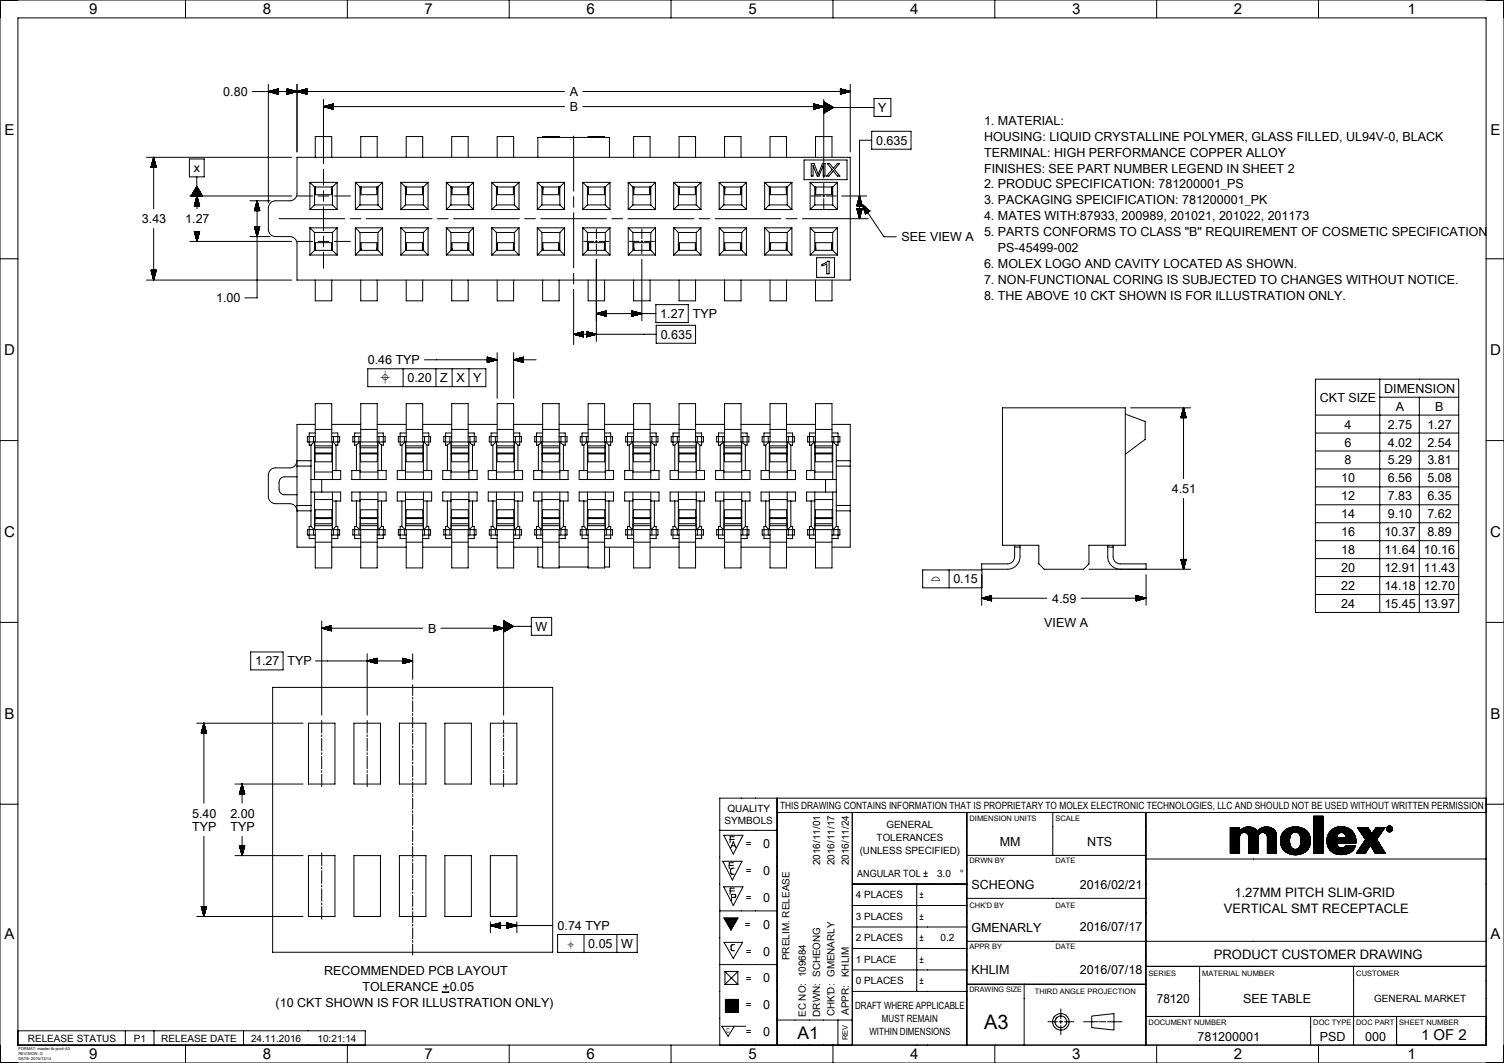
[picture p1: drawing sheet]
<svg xmlns="http://www.w3.org/2000/svg" width="420mm" height="297mm" viewBox="0 0 420 297" stroke-linecap="round" stroke-linejoin="round" font-family="sans-serif">
<defs><g id="words">
<text font-size="5.6" x="274.8" y="287.5">A3</text>
<text font-size="5.2" x="106.2" y="106.8">⌖</text>
<text font-size="4.9" x="222.7" y="290.3">A1</text>
<g font-size="4.2">
<text x="24.9" y="4">9</text>
<text x="73.4" y="4">8</text>
<text x="118.6" y="4">7</text>
<text x="163.8" y="4">6</text>
<text x="209" y="4">5</text>
<text x="254.2" y="4">4</text>
<text x="299.4" y="4">3</text>
<text x="344.6" y="4">2</text>
<text x="393.1" y="4">1</text>
<text x="1.3" y="37.7">E</text>
<text x="416.3" y="37.7">E</text>
<text x="1.1" y="99.2">D</text>
<text x="416.1" y="99.2">D</text>
<text x="1.1" y="150">C</text>
<text x="416.1" y="150">C</text>
<text x="1.3" y="200.8">B</text>
<text x="416.3" y="200.8">B</text>
<text x="1.3" y="262.4">A</text>
<text x="416.3" y="262.4">A</text>
<text x="396.8" y="290.5">1 OF 2</text>
<text x="24.9" y="296">9</text>
<text x="73.4" y="296">8</text>
<text x="118.6" y="296">7</text>
<text x="163.8" y="296">6</text>
<text x="209" y="296">5</text>
<text x="254.2" y="296">4</text>
<text x="299.4" y="296">3</text>
<text x="344.6" y="296">2</text>
<text x="393.1" y="296">1</text>
</g>
<g font-size="3.6">
<text x="344.7" y="250.5">1.27MM PITCH SLIM-GRID</text>
<text x="341.8" y="255.1">VERTICAL SMT RECEPTACLE</text>
<text x="339" y="267.8">PRODUCT CUSTOMER DRAWING</text>
</g>
<g font-size="3.5">
<text x="62.4" y="26.8">0.80</text>
<text x="159.1" y="26.8">A</text>
<text x="159.1" y="31">B</text>
<text x="245.3" y="31.3">Y</text>
<text x="274.8" y="34.9">1. MATERIAL:</text>
<text x="244.7" y="40.4">0.635</text>
<text x="274.8" y="39.3">HOUSING: LIQUID CRYSTALLINE POLYMER, GLASS FILLED, UL94V-0, BLACK</text>
<text x="274.8" y="43.8">TERMINAL: HIGH PERFORMANCE COPPER ALLOY</text>
<text x="54.1" y="48.2">x</text>
<text x="274.8" y="48.2">FINISHES: SEE PART NUMBER LEGEND IN SHEET 2</text>
<text x="274.8" y="52.6">2. PRODUC SPECIFICATION: 781200001_PS</text>
<text x="274.8" y="57.1">3. PACKAGING SPEICIFICATION: 781200001_PK</text>
<text x="39.6" y="62.4">3.43</text>
<text x="51.7" y="62.3">1.27</text>
<text x="274.8" y="61.5">4. MATES WITH:87933, 200989, 201021, 201022, 201173</text>
<text x="274.8" y="66">5. PARTS CONFORMS TO CLASS &quot;B&quot; REQUIREMENT OF COSMETIC SPECIFICATION</text>
<text x="251.8" y="67.4">SEE VIEW A</text>
<text x="278.7" y="70.4">PS-45499-002</text>
<text x="274.8" y="74.8">6. MOLEX LOGO AND CAVITY LOCATED AS SHOWN.</text>
<text x="274.8" y="79.3">7. NON-FUNCTIONAL CORING IS SUBJECTED TO CHANGES WITHOUT NOTICE.</text>
<text x="274.8" y="83.7">8. THE ABOVE 10 CKT SHOWN IS FOR ILLUSTRATION ONLY.</text>
<text x="60.3" y="84.5">1.00</text>
<text x="184.4" y="88.9">1.27</text>
<text x="193.4" y="88.9">TYP</text>
<text x="184.5" y="94.7">0.635</text>
<text x="102.7" y="101.8">0.46 TYP</text>
<text x="113.8" y="106.8">0.20</text>
<text x="122.9" y="106.8">Z</text>
<text x="127.5" y="106.8">X</text>
<text x="132.2" y="106.8">Y</text>
<text x="368.6" y="112.2">CKT SIZE</text>
<text x="386.6" y="109.7">DIMENSION</text>
<text x="375.5" y="119.7">4</text>
<text x="387.6" y="119.7">2.75</text>
<text x="389.8" y="114.7">A</text>
<text x="398.6" y="119.7">1.27</text>
<text x="400.8" y="114.7">B</text>
<text x="375.5" y="124.8">6</text>
<text x="387.6" y="124.8">4.02</text>
<text x="398.6" y="124.8">2.54</text>
<text x="375.5" y="129.8">8</text>
<text x="387.6" y="129.8">5.29</text>
<text x="398.6" y="129.8">3.81</text>
<text x="327.2" y="137.8">4.51</text>
<text x="374.5" y="134.8">10</text>
<text x="387.6" y="134.8">6.56</text>
<text x="398.6" y="134.8">5.08</text>
<text x="374.5" y="139.8">12</text>
<text x="387.6" y="139.8">7.83</text>
<text x="398.6" y="139.8">6.35</text>
<text x="374.5" y="144.8">14</text>
<text x="374.5" y="149.8">16</text>
<text x="386.6" y="149.8">10.37</text>
<text x="387.6" y="144.8">9.10</text>
<text x="398.6" y="144.8">7.62</text>
<text x="398.6" y="149.8">8.89</text>
<text x="374.5" y="154.8">18</text>
<text x="386.6" y="154.8">11.64</text>
<text x="397.6" y="154.8">10.16</text>
<text x="374.5" y="159.8">20</text>
<text x="386.6" y="159.8">12.91</text>
<text x="397.6" y="159.8">11.43</text>
<text x="260" y="163">⌓</text>
<text x="266.2" y="163">0.15</text>
<text x="374.5" y="164.9">22</text>
<text x="386.6" y="164.9">14.18</text>
<text x="397.6" y="164.9">12.70</text>
<text x="293.8" y="168.4">4.59</text>
<text x="374.5" y="169.9">24</text>
<text x="386.6" y="169.9">15.45</text>
<text x="397.6" y="169.9">13.97</text>
<text x="119.5" y="176.8">B</text>
<text x="149.6" y="176.3">W</text>
<text x="291.6" y="175.3">VIEW A</text>
<text x="71.3" y="185.9">1.27</text>
<text x="80.3" y="185.9">TYP</text>
<text x="53.7" y="232.2">TYP</text>
<text x="53.7" y="228.4">5.40</text>
<text x="64.3" y="232.2">TYP</text>
<text x="64.3" y="228.4">2.00</text>
<text x="213.2" y="237">0</text>
<text x="279.2" y="236.2">MM</text>
<text x="303.6" y="236.3">NTS</text>
<text x="213.2" y="244.5">0</text>
<text x="271.2" y="248.3">SCHEONG</text>
<text x="301.5" y="248.3">2016/02/21</text>
<text x="213.2" y="252">0</text>
<text x="155.7" y="259.8">0.74 TYP</text>
<text x="213.2" y="259.5">0</text>
<text x="271.2" y="260.3">GMENARLY</text>
<text x="301.5" y="260.3">2016/07/17</text>
<text x="158.4" y="264.8">⌖</text>
<text x="164.3" y="264.8">0.05</text>
<text x="173.5" y="264.8">W</text>
<text x="213.2" y="267">0</text>
<text x="90.6" y="272.3">RECOMMENDED PCB LAYOUT</text>
<text x="213.2" y="274.5">0</text>
<text x="271.2" y="272.2">KHLIM</text>
<text x="301.5" y="272.3">2016/07/18</text>
<text x="77" y="281.2">(10 CKT SHOWN IS FOR ILLUSTRATION ONLY)</text>
<text x="101.2" y="276.8">TOLERANCE +0.05</text>
<text x="323" y="280.3">78120</text>
<text x="347.1" y="280.3">SEE TABLE</text>
<text x="213.2" y="282">0</text>
<text x="213.2" y="289.5">0</text>
<text x="334.4" y="290.8">781200001</text>
<text x="368.5" y="290.8">PSD</text>
<text x="381.2" y="290.8">000</text>
</g>
<g font-size="2.8">
<text x="203.1" y="226.7">QUALITY</text>
<text x="217.8" y="226">THIS DRAWING CONTAINS INFORMATION THAT IS PROPRIETARY TO MOLEX ELECTRONIC TECHNOLOGIES, LLC AND SHOULD NOT BE USED WITHOUT WRITTEN PERMISSION</text>
<text x="202.4" y="230.3">SYMBOLS</text>
<text x="247.5" y="231.5">GENERAL</text>
<text x="208.3" y="236.8">=</text>
<text x="240.1" y="238.6">(UNLESS SPECIFIED)</text>
<text x="244.8" y="235">TOLERANCES</text>
<text x="208.3" y="244.3">=</text>
<text x="229" y="241.7" transform="rotate(-90 229 241.7)">2016/11/01</text>
<text x="233" y="241.7" transform="rotate(-90 233 241.7)">2016/11/17</text>
<text x="237" y="241.7" transform="rotate(-90 237 241.7)">2016/11/24</text>
<text x="239.4" y="245">ANGULAR TOL ±</text>
<text x="261.7" y="245">3.0</text>
<text x="268" y="245">°</text>
<text x="208.3" y="251.8">=</text>
<text x="239" y="251">4 PLACES</text>
<text x="256.7" y="251">±</text>
<text x="239" y="257">3 PLACES</text>
<text x="256.7" y="257">±</text>
<text x="208" y="259.3">=</text>
<text x="239" y="263">2 PLACES</text>
<text x="256.7" y="263">±</text>
<text x="262.7" y="263">0.2</text>
<text x="208.3" y="266.8">=</text>
<text x="220.5" y="268.3" transform="rotate(-90 220.5 268.3)">PRELIM. RELEASE</text>
<text x="239" y="269">1 PLACE</text>
<text x="256.7" y="269">±</text>
<text x="208.3" y="274.3">=</text>
<text x="237" y="273" transform="rotate(-90 237 273)">KHLIM</text>
<text x="239" y="275">0 PLACES</text>
<text x="256.7" y="275">±</text>
<text x="208.3" y="281.8">=</text>
<text x="238.8" y="282">DRAFT WHERE APPLICABLE</text>
<text x="383.7" y="280">GENERAL MARKET</text>
<text x="225" y="284.1" transform="rotate(-90 225 284.1)">EC NO: 109684</text>
<text x="229" y="284.1" transform="rotate(-90 229 284.1)">DRWN: SCHEONG</text>
<text x="233" y="283.9" transform="rotate(-90 233 283.9)">CHK'D: GMENARLY</text>
<text x="237" y="283.6" transform="rotate(-90 237 283.6)">APPR:</text>
<text x="246.3" y="285.5">MUST REMAIN</text>
<text x="7.8" y="291">RELEASE STATUS</text>
<text x="37.4" y="291">P1</text>
<text x="45" y="291">RELEASE DATE</text>
<text x="70.1" y="291">24.11.2016</text>
<text x="88.7" y="291">10:21:14</text>
<text x="208.3" y="289.3">=</text>
<text x="242.8" y="289.1">WITHIN DIMENSIONS</text>
</g>
<g font-size="2.1">
<text x="270.7" y="229.3">DIMENSION UNITS</text>
<text x="294.7" y="229.3">SCALE</text>
<text x="270.7" y="241.2">DRWN BY</text>
<text x="294.7" y="241.2">DATE</text>
<text x="270.7" y="253.8">CHK'D BY</text>
<text x="294.7" y="253.7">DATE</text>
<text x="270.7" y="265.2">APPR BY</text>
<text x="294.7" y="265.2">DATE</text>
<text x="320.7" y="272.8">SERIES</text>
<text x="335.7" y="272.8">MATERIAL NUMBER</text>
<text x="378.7" y="272.8">CUSTOMER</text>
<text x="270.7" y="277.3">DRAWING SIZE</text>
<text x="289" y="277.8">THIRD ANGLE PROJECTION</text>
<text x="320.7" y="286.3">DOCUMENT NUMBER</text>
<text x="366.7" y="286.3">DOC TYPE</text>
<text x="378.7" y="286.3">DOC PART</text>
<text x="390.8" y="286.3">SHEET NUMBER</text>
<text x="236.8" y="290.6" transform="rotate(-90 236.8 290.6)">REV</text>
</g>
<text font-size="2" x="202.9" y="288.5">C</text>
<g font-size="1.1">
<text x="5.1" y="293.5">FORMAT: master-tb-prod-A3</text>
<text x="5.1" y="294.9">REVISION: G</text>
<text x="5.1" y="296.3">DATE: 2015/12/14</text>
</g>
</g></defs>
<g fill="none" stroke="#000" stroke-width=".28">
<path d="M0 0h420v297h-420zM5 5h410v287h-410zM51.8 0v5M97 0v5M142.2 0v5M187.4 0v5M232.6 0v5M277.8 0v5M323 0v5M368.2 0v5M74.9 23.6v33M75 25.6h2.7"/>
<path d="M75.2 25.5h2.5M75.3 25.7h2.4M75.5 25.4h2.2M75.5 25.7h2.2M75.7 25.4h2M75.8 25.8h1.9M76 25.3h1.7M76.1 25.9h1.6M76.3 25.2h1.4M76.4 26h1.3M76.6 25.1h1.1M76.6 26h1.1"/>
<path d="M76.7 25.1h1M76.8 26.1h.9M77 25h.7M77.1 26.2h.6M77.3 24.9h.4M77.4 26.2h.3M77.6 24.9h.1M77.6 26.3h.1M77.7 24.8l-2.8 .8 2.8 .7M77.7 24.8v1.5M80.2 24.8l5.5 1.5M80.2 24.8v1.5"/>
<path d="M80.2 24.8l.1 .1M80.2 24.9h.4M80.2 25h.7M80.2 25l.9 .1M80.2 25.1h1.1M80.2 25.2h1.4M80.2 25.2l1.7 .1M80.2 25.3l2 .1M80.2 25.4h2.2M80.2 25.5h2.5M80.3 26.3h-.1M80.5 26.2l-.3 .1"/>
<path d="M80.8 26.2h-.6M81 26.1h-.8M81.3 26l-1.1 .1M81.5 26h-1.3M81.8 25.9h-1.6M82.1 25.8l-1.9 .1M82.4 25.7l-2.2 .1M82.6 25.7h-2.4M82.8 25.6l-2.6 .1M82.9 23.6v18.9M83 25.6h2.7M83.1 25.5h2.6"/>
<path d="M83.3 25.7h2.4M83.4 25.4h2.3M83.6 25.7h2.1M83.7 25.4h2M83.9 25.8h1.8M84 25.3h1.7M84.1 25.9h1.6M84.2 25.2h1.5M84.4 25.9h1.3M84.5 25.2h1.2M84.6 26h1.1M84.7 25.1h1"/>
<path d="M84.9 26.1h.8M85 25h.7M85.1 26.1h.6M85.2 25h.5M85.4 26.2h.3M85.5 24.9h.2M85.7 26.3h.1M85.7 24.8l-5.5 1.5M85.7 24.8v1.5M90.3 29.8h67.3M90.3 27.8v18M90.3 29.8l2.8 .7"/>
<path d="M90.4 29.8h2.7M90.6 29.9h2.5M90.7 29.7h2.4M90.9 29.6h2.2M90.9 29.9h2.2M91.1 30h2M91.2 29.6h1.9M91.4 30.1h1.7M91.5 29.5h1.6M91.7 30.1h1.4M91.8 29.4h1.3M92 30.2h1.1"/>
<path d="M92 29.4h1.1M92.1 30.3h1M92.2 29.3h.9M92.4 30.3h.7M92.5 29.2h.6M92.7 30.4h.4M92.8 29.1h.3M93 30.5h.1M93 29.1h.1M93.1 29v1.5M93.1 29l-2.8 .8M151.5 38.4v-.2h4.6v.2"/>
<path d="M157.6 25.6h-87.2M160.2 38v15.4M162.7 25.6h74.7M162.7 29.8h69.7M164.2 38.4v-.2h4.6v.2M227.3 29l.1 .1M227.3 29.1h.3M227.3 29.1l.6 .1M227.3 29.2l.8 .1M227.3 29.3l1.1 .1M227.3 29.4h1.3M227.3 29.4l1.6 .1"/>
<path d="M227.3 29.5l1.9 .1M227.3 29.6h2.2M227.3 29.7h2.4M227.3 29.7l2.6 .1M227.3 29l2.7 .8-2.7 .7M227.3 29v1.5M227.4 30.5h-.1M227.7 30.4l-.4 .1M228 30.3l-.7 .1M228.2 30.3h-.9M228.4 30.2h-1.1M228.7 30.1l-1.4 .1"/>
<path d="M229 30.1h-1.7M229.3 30h-2M229.5 29.9l-2.2 .1M229.8 29.9h-2.5M230 30.9h1.4M230 30.7h1.7M230 30.4h2.2M230 30.1h2.7M230 30h14.1M230 28.4h.1M230 28.5h.1M230 28.5l.2 .1"/>
<path d="M230 28.6h.4M230 28.7h.5M230 28.7l.6 .1M230 28.8h.7M230 28.9h.9M230 29h.9M230 29l1.1 .1M230 29.1h1.2M230 29.2h1.4M230 29.3h1.4M230 29.3h1.6M230 29.4h1.7"/>
<path d="M230 29.5h1.9M230 29.6h2.1M230 29.7h2.2M230 29.7h2.3M230 29.9h2.6M230 29.9l2.7 .1M230 27.8v22M230 31.6h.1M230 31.4h.4M230 31.1h.9M230.2 31.5l-.2 .1M230.3 31.5h-.3"/>
<path d="M230.5 31.3l-.5 .1M230.7 31.3h-.7M230.8 31.2h-.8M231 31.1h-1M231.2 31h-1.2M231.3 30.9h-1.3M231.5 30.8h-1.5M231.6 30.7h-1.6M231.9 30.6h-1.9M232 30.5h-2M232.1 30.4l-2.1 .1M232.3 30.3h-2.3"/>
<path d="M232.5 30.2l-2.5 .1M232.6 30.1l-2.6 .1M234.7 24.8l.2 .1M234.7 24.9l.5 .1M234.7 25h.7M234.7 25l.9 .1M234.7 25.1l1.2 .1M234.7 25.2h1.5M234.7 25.3h1.7M234.7 25.3l2 .1M234.7 25.4h2.3M234.7 25.5h2.5"/>
<path d="M234.7 26.3h.1M234.7 24.8l2.7 .8M234.7 24.8v1.5M235 26.2l-.3 .1M235.3 26.1l-.6 .1M235.4 26.1h-.7M235.7 26l-1 .1M236 25.9l-1.3 .1M236.3 25.9h-1.6M236.5 25.8h-1.8M236.8 25.7l-2.1 .1M237.1 25.7h-2.4"/>
<path d="M237.3 25.6h-2.6M237.4 23.6v18.9M237.4 25.6l-2.7 .7M243.4 36.7h11v5h-11zM243.4 39.2h-3.4v21.9M244.1 27.5h4.7v5h-4.7zM40.9 44h40.5M42.2 46.7h1.4M42.2 46.6v.1M42.2 46.4v.3M42.3 46.1v.6M42.4 45.8v.9"/>
<path d="M42.5 45.6v1.1M42.5 45.4v1.3M42.6 45.1v1.6M42.7 44.8v1.9M42.8 44.5v2.2M42.8 44.3v2.4M42.9 44v2.7M42.9 44v14.3M42.9 44l-.7 2.7M42.9 44l.7 2.7M43 44.2v2.5M43.1 44.5v2.2"/>
<path d="M43.1 44.7v2M43.2 45v1.7M43.3 45.3v1.4M43.3 45.6v1.1M43.4 45.8v.9M43.5 46v.7M43.5 46.3v.4M43.6 46.6v.1M52.9 44.4h4.1v5h-4.1zM53 54.8h28.4M53.4 54.8h.1M53.4 54.7v.1"/>
<path d="M53.5 54.5v.3M53.6 54.4v.4M53.6 54.3v.5M53.7 54.2v.6M53.8 54.1v.7M53.9 53.9v.9M53.9 53.8v1M54 53.7v1.1M54.1 53.6v1.2M54.1 53.4v1.4M54.2 53.4v1.4M54.3 53.2v1.6"/>
<path d="M54.3 57.5h1.4M54.3 57.5l.7-2.7 .7 2.7M54.3 57.5h.1M54.3 53.1v1.7M54.3 57.2v.3M54.4 53v1.8M54.4 56.9v.6M54.5 52.9v1.9M54.5 56.7v.8M54.5 52.7v2.1M54.5 56.5v1M54.6 56.2v1.3"/>
<path d="M54.6 52.6v2.2M54.7 52.5v2.3M54.7 55.9v1.6M54.7 52.4v2.4M54.7 55.7v1.8M54.8 52.2v2.6M54.8 55.4v2.1M54.9 55.1v2.4M54.9 52.1v2.7M55 49.4l-.1 5.4M55 54.8v2.7M55 52.1v6.2"/>
<path d="M55.1 54.9v2.6M55.1 52.2v2.6M55.1 55.2v2.3M55.1 52.3v2.5M55.2 55.5v2M55.2 52.4v2.4M55.3 55.8v1.7M55.3 52.6v2.2M55.3 56v1.5M55.3 52.7v2.1M55.4 56.3v1.2M55.4 52.8v2"/>
<path d="M55.5 56.6v.9M55.5 52.9v1.9M55.5 53v1.8M55.6 56.8v.7M55.6 57v.5M55.6 53.1v1.7M55.7 57.3v.2M55.7 53.3v1.5M55.8 53.4v1.4M55.8 53.5v1.3M55.9 53.6v1.2M56 53.8v1"/>
<path d="M56.1 53.9v.9M56.1 54v.8M56.2 54.1v.7M56.3 54.3v.5M56.4 54.5v.3M56.5 54.6v.2M56.5 54.8h.1M69.8 56.1h5.6M71.1 58.9h1.4M71.1 58.7v.2M71.2 58.5v.4M71.2 58.2v.7"/>
<path d="M71.3 57.9v1M71.4 57.6v1.3M71.4 57.4v1.5M71.5 57.1v1.8M71.6 56.9v2M71.6 56.7v2.2M71.7 56.4v2.5M71.8 56.1v27.1h-3.4M71.8 56.1l-.7 2.8M71.8 56.1l.7 2.8M71.8 56.2v2.7M71.9 56.5v2.4"/>
<path d="M71.9 56.7v2.2M72 57v1.9M72.1 57.2v1.7M72.2 57.5v1.4M72.2 57.7v1.2M72.3 58v.9M72.4 58.3v.6M72.5 58.6v.3M72.5 58.8v.1M82.8 54.8h4.5M82.9 44h154.5v34.3h-154.5v-10.2a2 2 0 0 0-2-2h-4a2 2 0 0 1-2-2v-6a2 2 0 0 1 2-2h4a2 2 0 0 0 2-2zM86.5 58.6h7.6"/>
<path d="M86.5 51h7.6M86.5 51l1.3 1.3M86.5 51v7.6M87.8 52.3v5M87.8 57.3h5M87.8 52.3h5M87.8 57.3l-1.3 1.3M88 52.3l.1 2.1-.1-2.1M88 44v-5.8h4.6v5.8M88.1 54.4h4.5M88.8 54.8h3M90.3 47.3v4.5"/>
<path d="M90.3 53.3v3M90.3 57.8v6.7M92.7 52.3l-.1 2.1 .1-2.1M92.8 52.3v5M92.8 57.3l1.3 1.3M93.3 54.8h4.5M94.1 51v7.6M94.1 51l-1.3 1.3M99.2 58.6h7.6M99.2 51h7.6M99.2 51l1.3 1.3M99.2 51v7.6"/>
<path d="M100.5 52.3v5M100.5 57.3h5M100.5 52.3h5M100.5 57.3l-1.3 1.3M100.7 52.3l.1 2.1-.1-2.1M100.7 44v-5.8h4.6v5.8M100.8 54.4h4.5M105.4 52.3l-.1 2.1 .1-2.1M105.5 52.3v5M105.5 57.3l1.3 1.3M106.8 51l-1.3 1.3M106.8 51v7.6"/>
<path d="M111.9 58.6h7.6M111.9 51h7.6M111.9 51l1.3 1.3M111.9 51v7.6M113.2 52.3v5M113.2 57.3h5M113.2 52.3h5M113.2 57.3l-1.3 1.3M113.4 52.3l.1 2.1-.1-2.1M113.4 44v-5.8h4.6v5.8M113.5 54.4h4.5M118.1 52.3l-.1 2.1 .1-2.1"/>
<path d="M118.2 52.3v5M118.2 57.3l1.3 1.3M119.5 51v7.6M119.5 51l-1.3 1.3M124.6 58.6h7.6M124.6 51h7.6M124.6 51l1.3 1.3M124.6 51v7.6M125.9 52.3v5M125.9 57.3h5M125.9 57.3l-1.3 1.3M125.9 52.3h5"/>
<path d="M126.1 52.3l.1 2.1zM126.1 44v-5.8h4.6v5.8M126.2 54.4h4.5M130.7 52.3v2.1v-2.1M130.9 52.3v5M130.9 57.3l1.3 1.3M132.2 51l-1.3 1.3M132.2 51v7.6M137.3 58.6h7.6M137.3 51h7.6M137.3 51l1.3 1.3M137.3 51v7.6"/>
<path d="M138.6 52.3v5M138.6 57.3h5M138.6 52.3h5M138.6 57.3l-1.3 1.3M138.8 44v-5.8h4.6v5.8M138.9 54.4h4.5M138.9 52.3v2.1v-2.1M143.4 52.3v2.1v-2.1M143.6 52.3v5M143.6 57.3l1.3 1.3M144.9 51v7.6M144.9 51l-1.3 1.3"/>
<path d="M150 58.6h7.6M150 51h7.6M150 51l1.3 1.3M150 51v7.6M150.2 44v-5.6h20v5.6M151.3 52.3v5M151.3 57.3h5M151.3 52.3h5M151.3 57.3l-1.3 1.3M151.6 54.4h4.5M151.6 52.3v2.1v-2.1M156.1 52.3v2.1v-2.1"/>
<path d="M156.3 52.3v5M156.3 57.3l1.3 1.3M157.6 51l-1.3 1.3M157.6 51v7.6M160.2 54.9v3M160.2 59.4v15.4M162.7 51v7.6M162.7 58.6h7.6M162.7 51h7.6M162.7 51l1.3 1.3M164 52.3v5M164 57.3h5"/>
<path d="M164 52.3h5M164 57.3l-1.3 1.3M164.3 54.4h4.5M164.3 52.3v2.1v-2.1M168.8 52.3v2.1v-2.1M169 52.3v5M169 57.3l1.3 1.3M170.3 51v7.6M170.3 51l-1.3 1.3M175.4 58.6h7.6M175.4 51h7.6M175.4 51l1.3 1.3"/>
<path d="M175.4 51v7.6M176.7 52.3v5M176.7 57.3l-1.3 1.3M176.7 57.3h5M176.7 52.3h5M176.9 44v-5.8h4.6v5.8M177 54.4h4.5M177 52.3v2.1v-2.1M181.5 52.3v2.1v-2.1M181.7 52.3v5M181.7 57.3l1.3 1.3M183 51l-1.3 1.3"/>
<path d="M183 51v7.6M188.1 58.6h7.6M188.1 51l1.3 1.3M188.1 51h7.6M188.1 51v7.6M189.4 52.3v5M189.4 57.3l-1.3 1.3M189.4 57.3h5M189.4 52.3h5M189.6 44v-5.8h4.6v5.8M189.7 54.4h4.5M189.7 52.3v2.1v-2.1"/>
<path d="M194.2 52.3v2.1v-2.1M194.4 52.3v5M194.4 57.3l1.3 1.3M195.7 51l-1.3 1.3M195.7 51v7.6M200.8 58.6h7.6M200.8 51h7.6M200.8 51v7.6M200.8 51l1.3 1.3M202.1 52.3v5M202.1 57.3h5M202.1 52.3h5"/>
<path d="M202.1 57.3l-1.3 1.3M202.3 52.3l.1 2.1v-2.1M202.3 52.3l.1 .6v-.6M202.3 44v-5.8h4.6v5.8M202.4 54.4h4.5M207 52.3l-.1 2.1 .1-2.1M207.1 52.3v5M207.1 57.3l1.3 1.3M208.4 51v7.6M208.4 51l-1.3 1.3M213.5 58.6h7.6M213.5 51h7.6"/>
<path d="M213.5 51v7.6M213.5 51l1.3 1.3M214.8 52.3v5M214.8 57.3h5M214.8 52.3h5M214.8 57.3l-1.3 1.3M215 52.3l.1 2.1-.1-2.1M215 44v-5.8h4.6v5.8M215.1 54.4h4.5M219.7 52.3l-.1 2.1 .1-2.1M219.8 52.3v5M219.8 57.3l1.3 1.3"/>
<path d="M221.1 51l-1.3 1.3M221.1 51v7.6M224.5 44.7h12v5.5h-12zM226.2 58.6h7.6M226.2 51h7.6M226.2 51l1.3 1.3M226.2 51v7.6M226.5 45.7h.8l1.2 3 1.2-3h.7v3.5h-.5v-2.9l-1.2 2.9h-.5l-1.1-3v3h-.6zM226.5 54.8h2.8M227.5 52.3v5M227.5 57.3h5M227.5 52.3h5"/>
<path d="M227.5 57.3l-1.3 1.3M227.7 52.3l.1 2.1-.1-2.1M227.7 44v-5.8h4.6v5.8M227.8 54.4h4.5M229.8 54.8h.5M230 51.3v2.7M230 55.5v2.8M230 54.5v.5M230.8 54.8h2.7M231 45.7h.7l1 1.3 1.1-1.3h.6l-1.4 1.7 1.5 1.8h-.6l-1.2-1.5-1.2 1.5h-.7l1.6-1.8zM232.4 52.3l-.1 2.1 .1-2.1M232.5 52.3v5"/>
<path d="M232.5 57.3l1.3 1.3M233.8 51l-1.3 1.3M233.8 51v7.6M235 54.8h7M239.3 58.4v.1M239.3 57.3v.2M239.4 58.4v.4M239.4 57v.5M239.4 58.4l.1 .7M239.5 56.7v.8M239.5 58.4v.9M239.5 56.6v.9"/>
<path d="M239.6 58.4v1.2M239.6 56.3v1.2M239.6 58.4l.1 1.5M239.7 56v1.5M239.7 58.4l.1 1.8M239.8 55.7v1.8M239.8 58.4v1.9M239.8 55.5v2M239.8 58.4l.1 2.2M239.9 55.2v2.3M239.9 58.4l.1 2.5M240 54.9v2.6"/>
<path d="M240 54.8l.8 2.7h-1.5zM240.1 54.9v2.6M240.1 58.4v2.5M240.1 55.1v2.4M240.2 58.4l-.1 2.3M240.2 55.4v2.1M240.3 58.4l-.1 2M240.3 55.7v1.8M240.3 58.4v1.8M240.4 56v1.5M240.4 58.4v1.5M240.4 56.2v1.3"/>
<path d="M240.5 58.4l-.1 1.3M240.5 56.5v1M240.5 58.4v1M240.6 56.7v.8M240.6 58.4v.7M240.6 57v.5M240.7 58.4l-.1 .4M240.7 57.2v.3M240.7 58.4v.2M240.8 57.5h.1M240.8 58.4h.1M240.8 58.4l-.8 2.7"/>
<path d="M240.8 58.4h-1.5l.7 2.7M240.8 57.1l6.1 9.1h3.4M240.8 57.1l.9 2.7M240.8 57.1l2.1 1.9M240.8 57.2l1.4 2.2M240.9 57.6l1.3 1.9-1.2-1.8M241 57.3l1.4 2M241.1 57.9l.9 1.7-.8-1.3M241.2 58.5l.8 1.1M241.3 57.5l1.2 1.8-1.1-1.6M241.3 58.7l.6 1M241.4 59l.5 .7"/>
<path d="M241.5 59.2l.2 .6-.1-.2M241.6 57.8l.9 1.4M241.7 59.8h.1M241.9 58.1l.7 1.1M242 58.2l.7 .9-.5-.8M242.5 58.6l.3 .5M242.6 58.7l.2 .3M242.9 59h.1M242.9 59l-1.2 .8M0 72.3h5M40.9 78.3h40.5M42.2 75.5h1.4"/>
<path d="M42.2 75.5l.7 2.8M42.2 75.5v.1M42.2 75.5v.3M42.3 75.5v.6M42.3 75.5l.1 .9M42.4 75.5l.1 1.1M42.5 75.5v1.3M42.6 75.5v1.6M42.6 75.5l.1 1.9M42.7 75.5l.1 2.2M42.8 75.5v2.4M42.8 75.5l.1 2.7"/>
<path d="M42.9 63.9v14.4M43 75.5v2.5M43.1 75.5v2.2M43.2 75.5l-.1 2M43.2 75.5v1.7M43.3 75.5v1.4M43.4 75.5l-.1 1.1M43.4 75.5v1M43.5 75.5v.7M43.6 75.5l-.1 .4M43.6 75.5v.1M43.6 75.5l-.7 2.8"/>
<path d="M53 67.5h28.4M54.3 64.7h1.4M54.3 64.7l.7 2.8M54.3 64.7h.1M54.3 64.7v.3M54.4 64.7v.6M54.4 64.7l.1 .8M54.5 64.7v1M54.6 64.7v1.3M54.6 64.7l.1 1.6M54.7 64.7v1.8M54.8 64.7v2.1"/>
<path d="M54.8 64.7l.1 2.4M54.9 64.7l.1 2.7M55 64.7v2.8M55.1 64.7v2.6M55.2 64.7l-.1 2.3M55.3 64.7l-.1 2M55.3 64.7v1.7M55.4 64.7l-.1 1.5M55.5 64.7l-.1 1.2M55.5 64.7v1M55.6 64.7v.7M55.7 64.7l-.1 .5"/>
<path d="M55.7 64.7v.2M55.7 64.7l-.7 2.8M69.8 66.1h5.6M71.1 63.4l.7 2.7 .7-2.7M71.1 63.4h1.4M71.1 63.4v.1M71.1 63.4l.1 .3M71.2 63.4v.6M71.3 63.4v.9M71.3 63.4l.1 1.2M71.4 63.4v1.4M71.5 63.4v1.7"/>
<path d="M71.5 63.4l.1 1.9M71.6 63.4v2.1M71.7 63.4v2.4M71.9 63.4l-.1 2.6M71.9 63.4v2.3M72 63.4l-.1 2.1M72.1 63.4l-.1 1.9M72.1 63.4v1.6M72.2 63.4v1.3M72.3 63.4l-.1 1.1M72.3 63.4v.8M72.4 63.4v.5"/>
<path d="M72.5 63.4v.2M72.5 63.4h.1M77.9 61.1h18.4M82.8 67.5h4.5M86.5 63.7h7.6M86.5 71.3h7.6M86.5 63.7v7.6M86.5 63.7l1.3 1.3M87.8 65v5M87.8 65h5M87.8 70h5M87.8 70l-1.3 1.3"/>
<path d="M88 70l.1-2.2-.1 2.2M88 78.3v5.8h4.6v-5.8M88.1 67.8h4.5M88.8 67.5h3M90.3 66v3M90.3 70.5v4.5M92.7 70l-.1-2.2 .1 2.2M92.8 65v5M92.8 70l1.3 1.3M93.3 67.5h4.5M94.1 63.7v7.6M94.1 63.7l-1.3 1.3"/>
<path d="M97.8 61.1h3M99.2 63.7h7.6M99.2 71.3h7.6M99.2 63.7l1.3 1.3M99.2 63.7v7.6M100.5 65v5M100.5 65h5M100.5 70h5M100.5 70l-1.3 1.3M100.7 70l.1-2.2-.1 2.2M100.7 78.3v5.8h4.6v-5.8M100.8 67.8h4.5"/>
<path d="M102.3 61.1h18.4M105.4 70l-.1-2.2 .1 2.2M105.5 65v5M105.5 70l1.3 1.3M106.8 63.7l-1.3 1.3M106.8 63.7v7.6M111.9 63.7h7.6M111.9 71.3h7.6M111.9 63.7l1.3 1.3M111.9 63.7v7.6M113.2 65v5M113.2 65h5"/>
<path d="M113.2 70h5M113.2 70l-1.3 1.3M113.4 70l.1-2.2-.1 2.2M113.4 78.3v5.8h4.6v-5.8M113.5 67.8h4.5M118.1 70l-.1-2.2 .1 2.2M118.2 65v5M118.2 70l1.3 1.3M119.5 63.7l-1.3 1.3M119.5 63.7v7.6M122.2 61.1h3M124.6 63.7h7.6"/>
<path d="M124.6 71.3h7.6M124.6 63.7v7.6M124.6 63.7l1.3 1.3M125.9 65v5M125.9 65h5M125.9 70h5M125.9 70l-1.3 1.3M126.1 78.3v5.8h4.6v-5.8M126.2 67.8v2.2v-.7l-.1 .7zM126.2 67.8h4.5M126.7 61.1h18.3M130.7 70v-2.2v2.2"/>
<path d="M130.9 65v5M130.9 70l1.3 1.3M132.2 63.7v7.6M132.2 63.7l-1.3 1.3M137.3 63.7h7.6M137.3 71.3h7.6M137.3 63.7l1.3 1.3M137.3 63.7v7.6M138.6 65v5M138.6 65h5M138.6 70h5M138.6 70l-1.3 1.3"/>
<path d="M138.8 78.3v5.8h4.6v-5.8M138.9 67.8h4.5M138.9 70v-2.2v2.2M143.4 70v-2.2v2.2M143.6 65v5M143.6 70l1.3 1.3M144.9 63.7l-1.3 1.3M144.9 63.7v7.6M146.5 61.1h3M150 63.7h7.6M150 71.3h7.6M150 63.7l1.3 1.3"/>
<path d="M150 63.7v7.6M151 61.1h18.4M151.3 65v5M151.3 65h5M151.3 70h5M151.3 70l-1.3 1.3M151.5 78.3v5.8h4.6v-5.8M151.6 67.8h4.5M151.6 70v-2.2v2.2M156.1 70v-2.2v2.2M156.3 65v5M156.3 70l1.3 1.3"/>
<path d="M157.6 63.7l-1.3 1.3M157.6 63.7v7.6M160.2 76.3v3M162.7 63.7l1.3 1.3M162.7 63.7h7.6M162.7 63.7v7.6M162.7 71.3h7.6M163 67.5h2.8M164 65v5M164 65h5M164 70l-1.3 1.3M164 70h5"/>
<path d="M164.2 78.3v5.8h4.6v-5.8M164.3 67.8h4.5M164.3 70v-2.2v2.2M166.3 67.5h.5M166.5 64v2.7M166.5 68.2v2.8M166.5 67.2v.5M166.5 72.5v22.9M167.3 67.5h2.7M168.8 70v-2.2v2.2M169 65v5M169 70l1.3 1.3"/>
<path d="M170.3 63.7l-1.3 1.3M170.3 63.7v7.6M170.9 61.1h3M175.4 61.1h18.3M175.4 63.7h7.6M175.4 71.3h7.6M175.4 63.7l1.3 1.3M175.4 63.7v7.6M175.7 67.5h2.8M176.7 65v5M176.7 65h5M176.7 70h5"/>
<path d="M176.7 70l-1.3 1.3M176.9 78.3v5.8h4.6v-5.8M177 67.8h4.5M177 70v-2.2v2.2M179 67.5h.5M179.2 64v2.7M179.2 68.2v2.8M179.2 67.2v.5M179.2 72.5v17.1M180 67.5h2.7M181.5 70v-2.2v2.2M181.7 65v5"/>
<path d="M181.7 70l1.3 1.3M183 63.7l-1.3 1.3M183 63.7v7.6M188.1 63.7h7.6M188.1 71.3h7.6M188.1 63.7v7.6M188.1 63.7l1.3 1.3M189.4 65v5M189.4 65h5M189.4 70h5M189.4 70l-1.3 1.3M189.6 78.3v5.8h4.6v-5.8"/>
<path d="M189.7 67.8h4.5M189.7 70v-2.2v2.2M194.2 70v-2.2v2.2M194.4 65v5M194.4 70l1.3 1.3M195.2 61.1h3M195.7 63.7v7.6M195.7 63.7l-1.3 1.3M199.7 61.1h18.4M200.8 63.7h7.6M200.8 71.3h7.6M200.8 63.7l1.3 1.3"/>
<path d="M200.8 63.7v7.6M202.1 65v5M202.1 65h5M202.1 70h5M202.1 70l-1.3 1.3M202.3 70l.1-.7v.7M202.3 78.3v5.8h4.6v-5.8M202.4 67.8h4.5M202.4 70v-2.2l-.1 2.2M207 70l-.1-2.2 .1 2.2M207.1 65v5M207.1 70l1.3 1.3"/>
<path d="M208.4 63.7v7.6M208.4 63.7l-1.3 1.3M213.5 63.7h7.6M213.5 71.3h7.6M213.5 63.7l1.3 1.3M213.5 63.7v7.6M214.8 65v5M214.8 65h5M214.8 70h5M214.8 70l-1.3 1.3M215 70l.1-2.2-.1 2.2M215 78.3v5.8h4.6v-5.8"/>
<path d="M215.1 67.8h4.5M219.6 61.1h3M219.7 70l-.1-2.2 .1 2.2M219.8 65v5M219.8 70l1.3 1.3M221.1 63.7l-1.3 1.3M221.1 63.7v7.6M224.1 61.1h18.3M226.2 63.7h7.6M226.2 71.3h7.6M226.2 63.7l1.3 1.3M226.2 63.7v7.6"/>
<path d="M227.5 65v5M227.5 65h5M227.5 70h5M227.5 70l-1.3 1.3M227.7 70l.1-2.2-.1 2.2M227.7 78.3v5.8h4.6v-5.8M227.8 67.8h4.5M228 72h5v5.5h-5zM229.5 73.9l1.6-.9h.4v3.5h-.6v-2.7l-1.4 .5zM232.4 70l-.1-2.2 .1 2.2M232.5 65v5M232.5 70l1.3 1.3"/>
<path d="M233.8 63.7v7.6M233.8 63.7l-1.3 1.3M415 72.3h5M136.1 99.8l2.7 .7M136.1 99.8v1.5M136.1 99.8h.1M136.1 99.8l.3 .1M136.1 99.9h.5M136.1 99.9l.7 .1M138.8 98.5v12.8M143.4 98.5v12.8M145.4 100h.8"/>
<path d="M145.7 99.9h.5M145.9 99.9h.3M146.2 99.8h.1M146.2 99.8v1.5M146.2 99.8l-2.8 .7M160.2 93.4h23M160.2 93.4l2.7 .7M160.2 80.8v15.5M160.3 93.4h2.6M160.4 93.4h2.5M160.6 93.3h2.3M160.7 93.5h2.2"/>
<path d="M160.9 93.2h2M160.9 93.6h2M161.1 93.1h1.8M161.2 93.7h1.7M161.3 93.1h1.6M161.4 93.7h1.5M161.6 93h1.3M161.7 93.8h1.2M161.9 92.9h1M162 93.9h.9M162.2 92.9h.7M162.3 94h.6"/>
<path d="M162.4 92.8h.5M162.5 94h.4M162.7 92.7h.2M162.7 94.1h.2M162.9 92.7h.1M162.9 92.7v1.4M162.9 92.7l-2.7 .7M163.8 92.7l2.7 .7-2.7 .7M163.8 92.7v1.4M163.8 92.7h.1M163.8 92.7h.3M163.8 92.8h.6"/>
<path d="M163.8 92.8l.7 .1M163.8 92.9h1M163.8 93h1.3M163.8 93l1.6 .1M163.8 93.1h1.8M163.8 93.2h2.1M163.8 93.2l2.4 .1M163.8 93.3l2.6 .1M164 94.1h-.2M164.3 94l-.5 .1M164.5 94h-.7M164.7 93.9h-.9"/>
<path d="M165 93.8l-1.2 .1M165.3 93.7l-1.5 .1M165.5 93.7h-1.7M165.8 93.6l-2 .1M166.1 93.5l-2.3 .1M166.3 93.4l-2.5 .1M166.5 87.6h16.6M166.5 87.6l2.8 .8M166.5 87.6l2.8-.7v1.5M166.7 87.6h2.6M166.7 87.7h2.6M166.9 87.7h2.4"/>
<path d="M167 87.5h2.3M167.2 87.8h2.1M167.3 87.4h2M167.5 87.4h1.8M167.5 87.9h1.8M167.8 87.3h1.5M167.8 88h1.5M168 88h1.3M168.1 87.2h1.2M168.2 88.1h1.1M168.3 87.1h1M168.5 87.1h.8"/>
<path d="M168.5 88.2h.8M168.8 87h.5M168.8 88.2h.5M169 88.3h.3M169.1 86.9h.2M169.3 88.4h.1M176.5 86.9l2.7 .7-2.7 .8zM176.5 86.9h.2M176.5 87h.5M176.5 87l.7 .1M176.5 87.1h.9M176.5 87.2h1.2"/>
<path d="M176.5 87.2l1.5 .1M176.5 87.3l1.8 .1M176.5 87.4h2M176.5 87.4l2.3 .1M176.5 87.5l2.5 .1M176.5 88.4h.1M176.8 88.3h-.3M177 88.2l-.5 .1M177.2 88.2h-.7M177.5 88.1h-1M177.8 88l-1.3 .1M178 88h-1.5"/>
<path d="M178.3 87.9h-1.8M178.6 87.8h-2.1M178.9 87.7l-2.4 .1M179 87.7h-2.5M183.1 85.1h9.1v5h-9.1zM183.2 90.9h11v5h-11zM88 120v3.5M88 120v-7.2h4.6v7.2M88 120h4.6M88 118.6h-5.1v34.3h5.1M92.6 120v3.5M92.6 118.6h8.1"/>
<path d="M100.7 120v3.5M100.7 120v-7.2h4.6v7.2M100.7 120h4.6M102.7 103h33v5h-33zM105.3 120v3.5M105.3 118.6h8.1M112.6 103v5M113.4 120v3.5M113.4 120v-7.2h4.6v7.2M113.4 120h4.6M118 120v3.5M118 118.6h8.1"/>
<path d="M118.5 100.5h20.3M121.8 103v5M126.1 120v3.5M126.1 120v-7.2h4.6v7.2M126.1 120h4.6M126.3 103v5M130.7 120v3.5M130.7 118.6h8.1M131 103v5M136.1 100l1 .1M136.1 100.1h1.3M136.1 100.2h1.5"/>
<path d="M136.1 100.2l1.8 .1M136.1 100.3h2.1M136.1 100.4h2.4M136.1 100.5h2.5M136.3 101.2l-.2 .1M136.6 101.1l-.5 .1M136.8 101.1h-.7M137 101h-.9M137.3 100.9l-1.2 .1M137.6 100.9h-1.5M137.9 100.8h-1.8M138.1 100.7l-2 .1"/>
<path d="M138.4 100.7h-2.3M138.6 100.6h-2.5M138.8 120v3.5M138.8 120v-7.2h4.6v7.2M138.8 120h4.6M138.8 100.5l-2.7 .8M143.4 120v3.5M143.4 100.5h6.3M143.4 100.5l2.8 .8M143.4 118.6h8.1M143.6 100.5h2.6M143.6 100.6h2.6"/>
<path d="M143.8 100.4h2.4M143.9 100.7h2.3M144.1 100.3h2.1M144.2 100.7h2M144.4 100.3h1.8M144.4 100.8h1.8M144.7 100.2h1.5M144.7 100.9h1.5M144.9 100.1h1.3M145 100.9h1.2M145.1 100.1h1.1M145.2 101h1"/>
<path d="M145.4 101.1h.8M145.7 101.1h.5M146 101.2h.2M151.5 120v3.5M151.5 120v-7.2h4.6v7.2M151.5 120h4.6M156.1 120v3.5M156.1 118.6h8.1M164.2 120v3.5M164.2 120v-7.2h4.6v7.2M164.2 120h4.6M168.8 118.6h8.1"/>
<path d="M168.8 120v3.5M176.9 120v3.5M176.9 120v-7.2h4.6v7.2M176.9 120h4.6M181.5 118.6h8.1M181.5 120v3.5M189.6 120v3.5M189.6 120v-7.2h4.6v7.2M189.6 120h4.6M194.2 118.6h8.1M194.2 120v3.5M202.3 120v3.5"/>
<path d="M202.3 120v-7.2h4.6v7.2M202.3 120h4.6M206.9 118.6h8.1M206.9 120v3.5M215 120v3.5M215 120v-7.2h4.6v7.2M215 120h4.6M219.6 118.6h8.1M219.6 120v3.5M227.7 120v3.5M227.7 120v-7.2h4.6v7.2M227.7 120h4.6"/>
<path d="M232.3 118.6h5.1v34.3h-5.1M232.3 120v3.5M279.9 113.9h34.3v38.4h-10.1v5.2l-1.5 1.5h-11l-1.5-1.5v-5.2h-10.2zM314.2 115.7l5.6 2.1v5l-5.6 4.1M315.7 113.9h16.8M329.8 116.7h1.4M329.8 116.5v.2M329.9 116.2v.5M329.9 116v.7M330 115.7v1M330.1 115.5v1.2M330.2 115.2v1.5"/>
<path d="M330.2 115v1.7M330.3 114.7v2M330.4 114.4v2.3M330.5 114.1v2.6M330.5 113.9v19.8M330.5 113.9l-.7 2.8M330.5 113.9l.7 2.8M330.5 114v2.7M330.6 114.3v2.4M330.7 114.6v2.1M330.8 114.9v1.8M330.8 115.1v1.6"/>
<path d="M330.9 115.4v1.3M331 115.7v1M331 115.9v.8M331.1 116.1v.6M331.2 116.4v.3M331.2 116.7h.1M367.3 105.9h40v65.2h-40zM367.3 116h40M385.3 105.9v65.2M385.3 111h22M396.4 111v60.1M0 123.1h5"/>
<path d="M82.9 133.2h-3.5a1.5 1.5 0 0 0-1.5 1.5v2a1.5 1.5 0 0 0 1.5 1.5h3.5M82.9 130.2h3.9M86.8 128.7h-3.9a2 2 0 0 1-2 2h-4a2 2 0 0 0-2 2v6a2 2 0 0 0 2 2h4a2 2 0 0 1 2 2h3.9M86.8 137.5h8.3v2.5h-2.3M86.8 124.4v22.7M87.5 123.5h.5M87.5 122h.5M87.5 122h-1.7v1.5h1.7M87.5 122v1.5M87.7 123.5l-.9 .9M87.8 123.6l.1 1M87.8 131.9h5"/>
<path d="M87.8 139.6h5M87.8 126.9h5M87.8 123.5v10.5M87.8 137.5v10.5M87.9 124.6v.5M87.9 124.6h4.9M87.9 125.1l.1 1.5M87.9 125.1h4.8M88 126.6l.1 2.4h4.5l.1-2.4M88 126.6h4.7M88 121h-1.7v3.4h.5M88 123.5h4.6"/>
<path d="M89.8 134v3.5M92.6 121h1.7v3.4h-.5M92.6 123.5h.5M92.6 122h.5M92.7 125.1v1.5M92.8 124.6l-.1 .5M92.8 123.6v1M92.8 131.5h2.3v2.5h-8.3M92.8 123.5v10.5M92.8 137.5v10.5M92.9 123.5l.9 .9M93.1 122h1.7v1.5h-1.7"/>
<path d="M93.1 122v1.5M93.8 124.4v7.1M93.8 140v7.1M99.5 124.4v7.1M99.5 140v7.1M100.2 123.5h.5M100.2 122h.5M100.2 122h-1.7v1.5h1.7M100.2 122v1.5M100.4 123.5l-.9 .9M100.5 123.6l.1 1M100.5 131.5h-2.3v2.5h9.6v-2.5h-2.3"/>
<path d="M100.5 140h-2.3v-2.5h9.6v2.5h-2.3M100.5 131.9h5M100.5 139.6h5M100.5 126.9h5M100.5 123.5v10.5M100.5 137.5v10.5M100.6 124.6v.5M100.6 124.6h4.9M100.6 125.1l.1 1.5M100.6 125.1h4.8M100.7 126.6l.1 2.4h4.5l.1-2.4M100.7 126.6h4.7"/>
<path d="M100.7 121h-1.7v3.4h.5M100.7 123.5h4.6M105.3 121h1.7v3.4h-.5M105.3 123.5h.5M105.3 122h.5M105.4 125.1v1.5M105.5 124.6l-.1 .5M105.5 123.6v1M105.5 123.5v10.5M105.5 137.5v10.5M105.6 123.5l.9 .9M105.8 122h1.7v1.5h-1.7"/>
<path d="M105.8 122v1.5M106.5 124.4v7.1M106.5 140v7.1M112.2 124.4v7.1M112.2 140v7.1M112.9 123.5h.5M112.9 122h.5M112.9 122h-1.7v1.5h1.7M112.9 122v1.5M113.1 123.5l-.9 .9M113.2 123.6l.1 1M113.2 131.5h-2.3v2.5h9.6v-2.5h-2.3"/>
<path d="M113.2 140h-2.3v-2.5h9.6v2.5h-2.3M113.2 123.5v10.5M113.2 137.5v10.5M113.2 131.9h5M113.2 139.6h5M113.2 126.9h5M113.3 124.6v.5M113.3 124.6h4.9M113.3 125.1l.1 1.5M113.3 125.1h4.8M113.4 126.6l.1 2.4h4.5l.1-2.4M113.4 126.6h4.7"/>
<path d="M113.4 121h-1.7v3.4h.5M113.4 123.5h4.6M118 121h1.7v3.4h-.5M118 123.5h.5M118 122h.5M118.1 125.1v1.5M118.2 124.6l-.1 .5M118.2 123.6v1M118.2 123.5v10.5M118.2 137.5v10.5M118.3 123.5l.9 .9M118.5 122h1.7v1.5h-1.7"/>
<path d="M118.5 122v1.5M119.2 124.4v7.1M119.2 140v7.1M124.9 124.4v7.1M124.9 140v7.1M125.6 123.5h.5M125.6 122h.5M125.6 122h-1.7v1.5h1.7M125.6 122v1.5M125.8 123.5l-.9 .9M125.9 123.6l.1 1M125.9 131.5h-2.3v2.5h9.6v-2.5h-2.3"/>
<path d="M125.9 140h-2.3v-2.5h9.6v2.5h-2.3M125.9 123.5v10.5M125.9 137.5v10.5M125.9 131.9h5M125.9 139.6h5M125.9 126.9h5M126 124.6v.5M126 124.6h4.9M126 125.1l.1 1.5M126 125.1h4.8M126.1 126.6l.1 2.4h4.5l.1-2.4M126.1 126.6h4.7"/>
<path d="M126.1 121h-1.7v3.4h.5M126.1 123.5h4.6M130.7 121h1.7v3.4h-.5M130.7 123.5h.5M130.7 122h.5M130.8 125.1v1.5M130.9 124.6l-.1 .5M130.9 123.6v1M130.9 123.5v10.5M130.9 137.5v10.5M131 123.5l.9 .9M131.2 122h1.7v1.5h-1.7"/>
<path d="M131.2 122v1.5M131.9 124.4v7.1M131.9 140v7.1M137.6 124.4v7.1M137.6 140v7.1M138.3 123.5h.5M138.3 122h.5M138.3 122h-1.7v1.5h1.7M138.3 122v1.5M138.5 123.5l-.9 .9M138.6 123.6l.1 1M138.6 131.5h-2.3v2.5h9.6v-2.5h-2.3"/>
<path d="M138.6 140h-2.3v-2.5h9.6v2.5h-2.3M138.6 123.5v10.5M138.6 137.5v10.5M138.6 131.9h5M138.6 139.6h5M138.6 126.9h5M138.7 124.6v.5M138.7 124.6h4.9M138.7 125.1l.1 1.5M138.7 125.1h4.8M138.8 126.6l.1 2.4h4.5l.1-2.4M138.8 126.6h4.7"/>
<path d="M138.8 121h-1.7v3.4h.5M138.8 123.5h4.6M143.4 121h1.7v3.4h-.5M143.4 123.5h.5M143.4 122h.5M143.5 125.1v1.5M143.6 124.6l-.1 .5M143.6 123.6v1M143.6 123.5v10.5M143.6 137.5v10.5M143.7 123.5l.9 .9M143.9 122h1.7v1.5h-1.7"/>
<path d="M143.9 122v1.5M144.6 124.4v7.1M144.6 140v7.1M150.3 124.4v7.1M150.3 140v7.1M151 123.5h.5M151 122h.5M151 122h-1.7v1.5h1.7M151 122v1.5M151.2 123.5l-.9 .9M151.3 123.6l.1 1M151.3 131.5h-2.3v2.5h9.6v-2.5h-2.3"/>
<path d="M151.3 140h-2.3v-2.5h9.6v2.5h-2.3M151.3 123.5v10.5M151.3 137.5v10.5M151.3 131.9h5M151.3 139.6h5M151.3 126.9h5M151.4 124.6v.5M151.4 124.6h4.9M151.4 125.1l.1 1.5M151.4 125.1h4.8M151.5 126.6l.1 2.4h4.5l.1-2.4M151.5 126.6h4.7"/>
<path d="M151.5 121h-1.7v3.4h.5M151.5 123.5h4.6M156.1 121h1.7v3.4h-.5M156.1 123.5h.5M156.1 122h.5M156.2 125.1v1.5M156.3 124.6l-.1 .5M156.3 123.6v1M156.3 123.5v10.5M156.3 137.5v10.5M156.4 123.5l.9 .9M156.6 122h1.7v1.5h-1.7"/>
<path d="M156.6 122v1.5M157.3 124.4v7.1M157.3 140v7.1M163 124.4v7.1M163 140v7.1M163.7 123.5h.5M163.7 122h.5M163.7 122h-1.7v1.5h1.7M163.7 122v1.5M163.9 123.5l-.9 .9M164 123.6l.1 1M164 131.5h-2.3v2.5h9.6v-2.5h-2.3"/>
<path d="M164 140h-2.3v-2.5h9.6v2.5h-2.3M164 123.5v10.5M164 137.5v10.5M164 131.9h5M164 139.6h5M164 126.9h5M164.1 124.6v.5M164.1 124.6h4.9M164.1 125.1l.1 1.5M164.1 125.1h4.8M164.2 126.6l.1 2.4h4.5l.1-2.4M164.2 126.6h4.7"/>
<path d="M164.2 121h-1.7v3.4h.5M164.2 123.5h4.6M168.8 123.5h.5M168.8 122h.5M168.8 121h1.7v3.4h-.5M168.9 125.1v1.5M169 124.6l-.1 .5M169 123.6v1M169 123.5v10.5M169 137.5v10.5M169.1 123.5l.9 .9M169.3 122h1.7v1.5h-1.7"/>
<path d="M169.3 122v1.5M170 124.4v7.1M170 140v7.1M175.7 124.4v7.1M175.7 140v7.1M176.4 123.5h.5M176.4 122h.5M176.4 122h-1.7v1.5h1.7M176.4 122v1.5M176.6 123.5l-.9 .9M176.7 123.6l.1 1M176.7 131.5h-2.3v2.5h9.6v-2.5h-2.3"/>
<path d="M176.7 140h-2.3v-2.5h9.6v2.5h-2.3M176.7 123.5v10.5M176.7 137.5v10.5M176.7 131.9h5M176.7 139.6h5M176.7 126.9h5M176.8 124.6v.5M176.8 124.6h4.9M176.8 125.1l.1 1.5M176.8 125.1h4.8M176.9 126.6l.1 2.4h4.5l.1-2.4M176.9 126.6h4.7"/>
<path d="M176.9 121h-1.7v3.4h.5M176.9 123.5h4.6M181.5 121h1.7v3.4h-.5M181.5 123.5h.5M181.5 122h.5M181.6 125.1v1.5M181.7 124.6l-.1 .5M181.7 123.6v1M181.7 123.5v10.5M181.7 137.5v10.5M181.8 123.5l.9 .9M182 122h1.7v1.5h-1.7"/>
<path d="M182 122v1.5M182.7 124.4v7.1M182.7 140v7.1M188.4 124.4v7.1M188.4 140v7.1M189.1 123.5h.5M189.1 122h.5M189.1 122h-1.7v1.5h1.7M189.1 122v1.5M189.3 123.5l-.9 .9M189.4 123.6l.1 1M189.4 131.5h-2.3v2.5h9.6v-2.5h-2.3"/>
<path d="M189.4 140h-2.3v-2.5h9.6v2.5h-2.3M189.4 123.5v10.5M189.4 137.5v10.5M189.4 131.9h5M189.4 139.6h5M189.4 126.9h5M189.5 124.6v.5M189.5 124.6h4.9M189.5 125.1l.1 1.5M189.5 125.1h4.8M189.6 126.6l.1 2.4h4.5l.1-2.4M189.6 126.6h4.7"/>
<path d="M189.6 121h-1.7v3.4h.5M189.6 123.5h4.6M194.2 121h1.7v3.4h-.5M194.2 123.5h.5M194.2 122h.5M194.3 125.1v1.5M194.4 124.6l-.1 .5M194.4 123.6v1M194.4 123.5v10.5M194.4 137.5v10.5M194.5 123.5l.9 .9M194.7 122h1.7v1.5h-1.7"/>
<path d="M194.7 122v1.5M195.4 124.4v7.1M195.4 140v7.1M201.1 124.4v7.1M201.1 140v7.1M201.8 123.5h.5M201.8 122h.5M201.8 122h-1.7v1.5h1.7M201.8 122v1.5M202 123.5l-.9 .9M202.1 123.6l.1 1M202.1 131.5h-2.3v2.5h9.6v-2.5h-2.3"/>
<path d="M202.1 140h-2.3v-2.5h9.6v2.5h-2.3M202.1 123.5v10.5M202.1 137.5v10.5M202.1 131.9h5M202.1 139.6h5M202.1 126.9h5M202.2 124.6v.5M202.2 124.6h4.9M202.2 125.1l.1 1.5M202.2 125.1h4.8M202.3 126.6l.1 2.4h4.5l.1-2.4M202.3 126.6h4.7"/>
<path d="M202.3 121h-1.7v3.4h.5M202.3 123.5h4.6M206.9 121h1.7v3.4h-.5M206.9 123.5h.5M206.9 122h.5M207 125.1v1.5M207.1 124.6l-.1 .5M207.1 123.6v1M207.1 123.5v10.5M207.1 137.5v10.5M207.2 123.5l.9 .9M207.4 122h1.7v1.5h-1.7"/>
<path d="M207.4 122v1.5M208.1 124.4v7.1M208.1 140v7.1M213.8 124.4v7.1M213.8 140v7.1M214.5 123.5h.5M214.5 122h.5M214.5 122h-1.7v1.5h1.7M214.5 122v1.5M214.7 123.5l-.9 .9M214.8 123.6l.1 1M214.8 131.5h-2.3v2.5h9.6v-2.5h-2.3"/>
<path d="M214.8 140h-2.3v-2.5h9.6v2.5h-2.3M214.8 131.9h5M214.8 139.6h5M214.8 126.9h5M214.8 123.5v10.5M214.8 137.5v10.5M214.9 124.6v.5M214.9 124.6h4.9M214.9 125.1l.1 1.5M214.9 125.1h4.8M215 126.6l.1 2.4h4.5l.1-2.4M215 126.6h4.7"/>
<path d="M215 121h-1.7v3.4h.5M215 123.5h4.6M219.6 121h1.7v3.4h-.5M219.6 123.5h.5M219.6 122h.5M219.7 125.1v1.5M219.8 124.6l-.1 .5M219.8 123.6v1M219.8 123.5v10.5M219.8 137.5v10.5M219.9 123.5l.9 .9M220.1 122h1.7v1.5h-1.7"/>
<path d="M220.1 122v1.5M220.8 124.4v7.1M220.8 140v7.1M226.5 124.4v7.1M226.5 140v7.1M227.2 123.5h.5M227.2 122h.5M227.2 122h-1.7v1.5h1.7M227.2 122v1.5M227.4 123.5l-.9 .9M227.5 123.6l.1 1M227.5 131.5h-2.3v2.5h8.3"/>
<path d="M227.5 131.9h5M227.5 139.6h5M227.5 126.9h5M227.5 123.5v10.5M227.5 137.5v10.5M227.6 124.6v.5M227.6 124.6h4.9M227.6 125.1l.1 1.5M227.6 125.1h4.8M227.7 126.6l.1 2.4h4.5l.1-2.4M227.7 126.6h4.7M227.7 121h-1.7v3.4h.5"/>
<path d="M227.7 123.5h4.6M230.5 134v3.5M232.3 121h1.7v3.4h-.5M232.3 123.5h.5M232.3 122h.5M232.4 125.1v1.5M232.5 124.6l-.1 .5M232.5 123.6v1M232.5 123.5v10.5M232.5 137.5v10.5M232.6 123.5l.9 .9M232.8 122h1.7v1.5h-1.7"/>
<path d="M232.8 122v1.5M233.5 137.5h-8.3v2.5h2.3M233.5 124.4v22.7M233.5 130.2h3.9M233.5 128.7h3.9M330.5 139.3v19.7M367.3 121h40M367.3 126h40M367.3 131h40M367.3 136h40M415 123.1h5M82.9 141.2h3.9"/>
<path d="M86.8 147.1h-.5v3.4h1.7M86.8 147.1l.9 .9M87.5 148h.5M87.5 149.5h.5M87.5 148h-1.7v1.5h1.7M87.5 148v1.5M87.8 144.6h.2M87.9 146.9l-.1 1M87.9 146.9h4.9M87.9 146.3v.6M87.9 146.3h4.8M88 144.9l-.1 1.4"/>
<path d="M88 144.9h4.7M88 144.6l.1-2.2h4.5l.1 2.2M88 144.6v.3M88 144.6h4.7M88 148v3.5M88 151.5v7.2h4.6v-7.2M88 148h4.6M88 151.5h4.6M92.6 148v3.5M92.6 148h.5M92.6 149.5h.5M92.6 152.9h8.1"/>
<path d="M92.7 144.6h.1M92.7 144.6v.3M92.7 144.9v1.4M92.7 146.3l.1 .6M92.8 146.9v1M93.1 148h1.7v1.5h-1.7M93.1 148v1.5M93.8 147.1h.5v3.4h-1.7M93.8 147.1l-.9 .9M99.5 147.1h-.5v3.4h1.7M99.5 147.1l.9 .9M100.2 148h.5"/>
<path d="M100.2 149.5h.5M100.2 148h-1.7v1.5h1.7M100.2 148v1.5M100.5 144.6h.2M100.6 146.9l-.1 1M100.6 146.9h4.9M100.6 146.3v.6M100.6 146.3h4.8M100.7 144.9l-.1 1.4M100.7 144.9h4.7M100.7 144.6l.1-2.2h4.5l.1 2.2M100.7 144.6v.3"/>
<path d="M100.7 144.6h4.7M100.7 148v3.5M100.7 151.5v7.2h4.6v-7.2M100.7 148h4.6M100.7 151.5h4.6M105.3 148v3.5M105.3 148h.5M105.3 149.5h.5M105.3 152.9h8.1M105.4 144.6h.1M105.4 144.6v.3M105.4 144.9v1.4"/>
<path d="M105.4 146.3l.1 .6M105.5 146.9v1M105.8 148h1.7v1.5h-1.7M105.8 148v1.5M106.5 147.1h.5v3.4h-1.7M106.5 147.1l-.9 .9M112.2 147.1h-.5v3.4h1.7M112.2 147.1l.9 .9M112.9 148h.5M112.9 149.5h.5M112.9 148h-1.7v1.5h1.7M112.9 148v1.5"/>
<path d="M113.2 144.6h.2M113.3 146.9l-.1 1M113.3 146.9h4.9M113.3 146.3v.6M113.3 146.3h4.8M113.4 144.9l-.1 1.4M113.4 144.9h4.7M113.4 144.6l.1-2.2h4.5l.1 2.2M113.4 144.6v.3M113.4 144.6h4.7M113.4 148v3.5M113.4 151.5v7.2h4.6v-7.2"/>
<path d="M113.4 148h4.6M113.4 151.5h4.6M118 148v3.5M118 148h.5M118 149.5h.5M118 152.9h8.1M118.1 144.6h.1M118.1 144.6v.3M118.1 144.9v1.4M118.1 146.3l.1 .6M118.2 146.9v1M118.5 148h1.7v1.5h-1.7"/>
<path d="M118.5 148v1.5M119.2 147.1h.5v3.4h-1.7M119.2 147.1l-.9 .9M124.9 147.1h-.5v3.4h1.7M124.9 147.1l.9 .9M125.6 148h.5M125.6 149.5h.5M125.6 148h-1.7v1.5h1.7M125.6 148v1.5M125.9 144.6h.2M126 146.9l-.1 1M126 146.9h4.9"/>
<path d="M126 146.3v.6M126 146.3h4.8M126.1 144.9l-.1 1.4M126.1 144.9h4.7M126.1 144.6l.1-2.2h4.5l.1 2.2M126.1 144.6v.3M126.1 144.6h4.7M126.1 148v3.5M126.1 151.5v7.2h4.6v-7.2M126.1 148h4.6M126.1 151.5h4.6M130.7 148v3.5"/>
<path d="M130.7 148h.5M130.7 149.5h.5M130.7 152.9h8.1M130.8 144.6h.1M130.8 144.6v.3M130.8 144.9v1.4M130.8 146.3l.1 .6M130.9 146.9v1M131.2 148h1.7v1.5h-1.7M131.2 148v1.5M131.9 147.1h.5v3.4h-1.7M131.9 147.1l-.9 .9"/>
<path d="M137.6 147.1h-.5v3.4h1.7M137.6 147.1l.9 .9M138.3 148h.5M138.3 149.5h.5M138.3 148h-1.7v1.5h1.7M138.3 148v1.5M138.6 144.6h.2M138.7 146.9l-.1 1M138.7 146.9h4.9M138.7 146.3v.6M138.7 146.3h4.8M138.8 144.9l-.1 1.4"/>
<path d="M138.8 144.9h4.7M138.8 144.6l.1-2.2h4.5l.1 2.2M138.8 144.6v.3M138.8 144.6h4.7M138.8 148v3.5M138.8 151.5v7.2h4.6v-7.2M138.8 148h4.6M138.8 151.5h4.6M143.4 148v3.5M143.4 148h.5M143.4 149.5h.5M143.4 152.9h8.1"/>
<path d="M143.5 144.6h.1M143.5 144.6v.3M143.5 144.9v1.4M143.5 146.3l.1 .6M143.6 146.9v1M143.9 148h1.7v1.5h-1.7M143.9 148v1.5M144.6 147.1h.5v3.4h-1.7M144.6 147.1l-.9 .9M150.2 152.9v5.5h1.3M150.3 147.1h-.5v3.4h1.7M150.3 147.1l.9 .9"/>
<path d="M151 148h.5M151 149.5h.5M151 148h-1.7v1.5h1.7M151 148v1.5M151.3 144.6h.2M151.4 146.9l-.1 1M151.4 146.9h4.9M151.4 146.3v.6M151.4 146.3h4.8M151.5 144.9l-.1 1.4M151.5 144.9h4.7M151.5 144.6l.1-2.2h4.5l.1 2.2"/>
<path d="M151.5 144.6v.3M151.5 144.6h4.7M151.5 148v3.5M151.5 151.5v7.2h4.6v-7.2M151.5 148h4.6M151.5 151.5h4.6M156.1 148v3.5M156.1 148h.5M156.1 149.5h.5M156.1 158.4h8.1M156.1 152.9h8.1M156.2 144.6h.1"/>
<path d="M156.2 144.6v.3M156.2 144.9v1.4M156.2 146.3l.1 .6M156.3 146.9v1M156.6 148h1.7v1.5h-1.7M156.6 148v1.5M157.3 147.1h.5v3.4h-1.7M157.3 147.1l-.9 .9M163 147.1h-.5v3.4h1.7M163 147.1l.9 .9M163.7 148h.5M163.7 149.5h.5"/>
<path d="M163.7 148h-1.7v1.5h1.7M163.7 148v1.5M164 144.6h.2M164.1 146.9l-.1 1M164.1 146.9h4.9M164.1 146.3v.6M164.1 146.3h4.8M164.2 144.9l-.1 1.4M164.2 144.9h4.7M164.2 144.6l.1-2.2h4.5l.1 2.2M164.2 144.6v.3M164.2 144.6h4.7"/>
<path d="M164.2 148v3.5M164.2 151.5v7.2h4.6v-7.2M164.2 148h4.6M164.2 151.5h4.6M168.8 152.9h8.1M168.8 148v3.5M168.8 148h.5M168.8 149.5h.5M168.9 144.6h.1M168.9 144.6v.3M168.9 144.9v1.4M168.9 146.3l.1 .6"/>
<path d="M169 146.9v1M169.3 148h1.7v1.5h-1.7M169.3 148v1.5M170 147.1h.5v3.4h-1.7M170 147.1l-.9 .9M170.2 152.9v5.5h-1.4M175.7 147.1h-.5v3.4h1.7M175.7 147.1l.9 .9M176.4 148h.5M176.4 149.5h.5M176.4 148h-1.7v1.5h1.7M176.4 148v1.5"/>
<path d="M176.7 144.6h.2M176.8 146.9l-.1 1M176.8 146.9h4.9M176.8 146.3v.6M176.8 146.3h4.8M176.9 144.9l-.1 1.4M176.9 144.9h4.7M176.9 144.6l.1-2.2h4.5l.1 2.2M176.9 144.6v.3M176.9 144.6h4.7M176.9 148v3.5M176.9 151.5v7.2h4.6v-7.2"/>
<path d="M176.9 148h4.6M176.9 151.5h4.6M181.5 152.9h8.1M181.5 148v3.5M181.5 148h.5M181.5 149.5h.5M181.6 144.6h.1M181.6 144.6v.3M181.6 144.9v1.4M181.6 146.3l.1 .6M181.7 146.9v1M182 148h1.7v1.5h-1.7"/>
<path d="M182 148v1.5M182.7 147.1h.5v3.4h-1.7M182.7 147.1l-.9 .9M188.4 147.1h-.5v3.4h1.7M188.4 147.1l.9 .9M189.1 148h.5M189.1 149.5h.5M189.1 148h-1.7v1.5h1.7M189.1 148v1.5M189.4 144.6h.2M189.5 146.9l-.1 1M189.5 146.9h4.9"/>
<path d="M189.5 146.3v.6M189.5 146.3h4.8M189.6 144.9l-.1 1.4M189.6 144.9h4.7M189.6 144.6l.1-2.2h4.5l.1 2.2M189.6 144.6v.3M189.6 144.6h4.7M189.6 148v3.5M189.6 151.5v7.2h4.6v-7.2M189.6 148h4.6M189.6 151.5h4.6M194.2 152.9h8.1"/>
<path d="M194.2 148v3.5M194.2 148h.5M194.2 149.5h.5M194.3 144.6h.1M194.3 144.6v.3M194.3 144.9v1.4M194.3 146.3l.1 .6M194.4 146.9v1M194.7 148h1.7v1.5h-1.7M194.7 148v1.5M195.4 147.1h.5v3.4h-1.7M195.4 147.1l-.9 .9"/>
<path d="M201.1 147.1h-.5v3.4h1.7M201.1 147.1l.9 .9M201.8 148h.5M201.8 149.5h.5M201.8 148h-1.7v1.5h1.7M201.8 148v1.5M202.1 144.6h.2M202.2 146.9l-.1 1M202.2 146.9h4.9M202.2 146.3v.6M202.2 146.3h4.8M202.3 144.9l-.1 1.4"/>
<path d="M202.3 144.9h4.7M202.3 144.6l.1-2.2h4.5l.1 2.2M202.3 144.6v.3M202.3 144.6h4.7M202.3 148v3.5M202.3 151.5v7.2h4.6v-7.2M202.3 148h4.6M202.3 151.5h4.6M206.9 152.9h8.1M206.9 148v3.5M206.9 148h.5M206.9 149.5h.5"/>
<path d="M207 144.6h.1M207 144.6v.3M207 144.9v1.4M207 146.3l.1 .6M207.1 146.9v1M207.4 148h1.7v1.5h-1.7M207.4 148v1.5M208.1 147.1h.5v3.4h-1.7M208.1 147.1l-.9 .9M213.8 147.1h-.5v3.4h1.7M213.8 147.1l.9 .9M214.5 148h.5"/>
<path d="M214.5 149.5h.5M214.5 148h-1.7v1.5h1.7M214.5 148v1.5M214.8 144.6h.2M214.9 146.9l-.1 1M214.9 146.9h4.9M214.9 146.3v.6M214.9 146.3h4.8M215 144.9l-.1 1.4M215 144.9h4.7M215 144.6l.1-2.2h4.5l.1 2.2M215 144.6v.3"/>
<path d="M215 144.6h4.7M215 148v3.5M215 151.5v7.2h4.6v-7.2M215 148h4.6M215 151.5h4.6M219.6 152.9h8.1M219.6 148v3.5M219.6 148h.5M219.6 149.5h.5M219.7 144.6h.1M219.7 144.6v.3M219.7 144.9v1.4"/>
<path d="M219.7 146.3l.1 .6M219.8 146.9v1M220.1 148h1.7v1.5h-1.7M220.1 148v1.5M220.8 147.1h.5v3.4h-1.7M220.8 147.1l-.9 .9M226.5 147.1h-.5v3.4h1.7M226.5 147.1l.9 .9M227.2 148h.5M227.2 149.5h.5M227.2 148h-1.7v1.5h1.7M227.2 148v1.5"/>
<path d="M227.5 144.6h.2M227.6 146.9l-.1 1M227.6 146.9h4.9M227.6 146.3v.6M227.6 146.3h4.8M227.7 144.9l-.1 1.4M227.7 144.9h4.7M227.7 144.6l.1-2.2h4.5l.1 2.2M227.7 144.6v.3M227.7 144.6h4.7M227.7 148v3.5M227.7 151.5v7.2h4.6v-7.2"/>
<path d="M227.7 148h4.6M227.7 151.5h4.6M232.3 148v3.5M232.3 148h.5M232.3 149.5h.5M232.4 144.6h.1M232.4 144.6v.3M232.4 144.9v1.4M232.4 146.3l.1 .6M232.5 146.9v1M232.8 148h1.7v1.5h-1.7M232.8 148v1.5"/>
<path d="M233.5 147.1h.5v3.4h-1.7M233.5 141.2h3.9M233.5 142.7h3.9M233.5 147.1l-.9 .9M257.7 159.2h16.5v5h-16.5zM265 159.2v5M283.3 152.8v2.7a2 2 0 0 1-2 2h-7.2v1.5h7.2a3.5 3.5 0 0 0 3.5-3.5v-2.7M283.3 152.3v.5M283.3 152.8h1.5M284.8 152.3v.5M304.1 159h28.4M309.3 152.8a6.4 6.4 0 0 0 .6 4.7 3.5 3.5 0 0 0 2.9 1.5"/>
<path d="M309.3 152.3v.5M309.3 152.8h1.5M310.8 152.8v2.7a2 2 0 0 0 2 2h7.2v1.5M310.8 152.3v.5M329.8 156.3h1.4M329.8 156.3l.7 2.7M329.8 156.3v.2M329.8 156.3l.1 .5M329.9 156.3v.7M330 156.3v.9M330.1 156.3v1.2M330.1 156.3l.1 1.5"/>
<path d="M330.2 156.3v1.7M330.3 156.3v2M330.3 156.3l.1 2.3M330.4 156.3l.1 2.6M330.6 156.3l-.1 2.7M330.7 156.3l-.1 2.4M330.7 156.3v2.1M330.8 156.3v1.8M330.9 156.3l-.1 1.6M330.9 156.3v1.3M331 156.3v1M331.1 156.3l-.1 .8"/>
<path d="M331.1 156.3v.6M331.2 156.3v.3M331.2 156.3h.1M331.2 156.3l-.7 2.7M367.3 141h40M367.3 146.1h40M367.3 151.1h40M367.3 156.1h40M0 173.9h5M89.8 173.5v26.3M89.8 175.5h28.2M89.8 175.5l2.8 .8"/>
<path d="M89.9 175.5h2.7M90 175.5h2.6M90.2 175.6h2.4M90.3 175.4h2.3M90.5 175.7h2.1M90.6 175.3h2M90.8 175.8h1.8M90.8 175.3h1.8M91 175.8h1.6M91.1 175.2h1.5M91.3 175.9h1.3M91.4 175.1h1.2"/>
<path d="M91.5 176h1.1M91.6 175h1M91.8 176.1h.8M91.8 175h.8M92 176.1h.6M92.1 174.9h.5M92.3 176.2h.3M92.4 174.8h.2M92.6 176.3h.1M92.6 174.8v1.5M92.6 174.8l-2.8 .7M137.9 176.3h.1"/>
<path d="M137.9 175.4l2.5 .1M137.9 175.3l2.3 .1M137.9 175.3h2M137.9 175.2l1.8 .1M137.9 175.1l1.5 .1M137.9 175.1h1.2M137.9 175h.9M137.9 174.8h.2M137.9 174.9h.5M137.9 174.9l.7 .1M137.9 174.8l2.7 .7-2.7 .8M137.9 174.8v1.5"/>
<path d="M138.2 176.2h-.3M138.5 176.1l-.6 .1M138.6 176.1h-.7M138.9 176h-1M139.2 175.9l-1.3 .1M139.5 175.8l-1.6 .1M139.7 175.8h-1.8M140 175.7l-2.1 .1M140.3 175.6l-2.4 .1M140.5 175.5l-2.6 .1M140.6 173.9h.9M140.6 176.3h.5"/>
<path d="M140.6 176.1h.9M140.6 175.9h1.3M140.6 175.6h1.8M140.6 175.3h2.3M140.6 175h7.8M140.6 173.4h.1M140.6 173.5l.3 .1M140.6 173.6l.5 .1M140.6 173.7h.5M140.6 173.7l.7 .1M140.6 173.8l.8 .1M140.6 174h1"/>
<path d="M140.6 174l1.2 .1M140.6 174.1h1.3M140.6 174.2h1.4M140.6 174.2l1.5 .1M140.6 174.3h1.6M140.6 174.4h1.8M140.6 174.5h1.9M140.6 174.5h2M140.6 174.6h2.1M140.6 174.7h2.3M140.6 174.8h2.5M140.6 174.9h2.6"/>
<path d="M140.6 174.9h2.7M140.7 176.6h-.1M140.8 173.5h-.2v26.3M140.8 176.5h-.2M141 176.4h-.4M141.2 176.3h-.6M141.3 176.2h-.7M141.5 176.1h-.9M141.7 176h-1.1M141.8 175.9h-1.2M142 175.8h-1.4M142.2 175.7h-1.6"/>
<path d="M142.3 175.6l-1.7 .1M142.5 175.5h-19.4M142.7 175.4l-2.1 .1M142.8 175.3l-2.2 .1M143 175.2l-2.4 .1M143.2 175.1l-2.6 .1M143.3 175.1h-2.7M148.4 172.5h5.7v5h-5.7zM274.1 160.5v8.6M274.1 167.1h18.2M274.1 167.1l2.8 .8M274.3 167.2h2.6"/>
<path d="M274.3 167.1h2.6M274.5 167.2h2.4M274.6 167h2.3M274.8 167.3h2.1M274.9 166.9h2M275.1 167.4h1.8M275.1 166.9h1.8M275.4 167.5h1.5M275.4 166.8h1.5M275.6 167.5h1.3M275.7 166.7h1.2M275.8 167.6h1.1"/>
<path d="M275.9 166.7h1M276.1 167.7h.8M276.1 166.6h.8M276.4 167.8h.5M276.4 166.5h.5M276.6 167.8h.3M276.7 166.5h.2M276.9 167.9h.1M276.9 166.4v1.5M276.9 166.4l-2.8 .7M301.9 167.1h18.1M317.3 167.9h.1"/>
<path d="M317.3 166.4l.2 .1M317.3 166.5h.5M317.3 166.6h.8M317.3 166.6l.9 .1M317.3 166.7h1.2M317.3 166.8h1.5M317.3 166.8l1.8 .1M317.3 166.9h2M317.3 167h2.3M317.3 167l2.6 .1M317.3 166.4l2.7 .7M317.3 166.4v1.5"/>
<path d="M317.6 167.8l-.3 .1M317.8 167.8h-.5M318.1 167.7h-.8M318.3 167.6l-1 .1M318.6 167.5l-1.3 .1M318.8 167.5h-1.5M319.1 167.4h-1.8M319.4 167.3l-2.1 .1M319.7 167.2l-2.4 .1M319.9 167.2h-2.6M320 160.5v8.6M320 167.1l-2.7 .8"/>
<path d="M367.3 161.1h40M367.3 166.1h40M415 173.9h5M70 182.2h9.1v5h-9.1zM76.1 192.1h78.2v74h-78.2zM88.1 184.7h27.1M102.5 182.7v17.1M102.7 184.7h2.6M102.7 184.6h2.6M102.9 184.8h2.4M103 184.5h2.3M103.2 184.8h2.1"/>
<path d="M103.3 184.5h2M103.5 184.9h1.8M103.5 184.4h1.8M103.8 185h1.5M103.8 184.3h1.5M104 185h1.3M104.1 184.3h1.2M104.2 185.1h1.1M104.3 184.2h1M104.5 185.2h.8M104.5 184.1h.8M104.8 185.3h.5"/>
<path d="M104.8 184.1h.5M105 185.3h.3M105.1 184h.2M105.3 185.4h.1M105.3 183.9l-2.8 .8 2.8 .7M105.3 183.9v1.5M112.5 185.4h.1M112.5 183.9l.2 .1M112.5 184l.5 .1M112.5 184.1h.7M112.5 184.2h.9M112.5 184.2l1.2 .1"/>
<path d="M112.5 184.3h1.5M112.5 184.4h1.8M112.5 184.4l2 .1M112.5 184.5h2.3M112.5 184.6h2.5M112.5 183.9l2.7 .8M112.5 183.9v1.5M112.8 185.3l-.3 .1M113 185.3h-.5M113.2 185.2h-.7M113.5 185.1l-1 .1M113.8 185l-1.3 .1"/>
<path d="M114 185h-1.5M114.3 184.9l-1.8 .1M114.6 184.8l-2.1 .1M114.9 184.8h-2.4M115 184.7h-2.5M115.2 191.3v3M115.2 182.7v7.1M115.2 194.8v.5M115.2 195.8v3.1M115.2 199.4v.5M115.2 184.7l-2.7 .7M54.9 202.1h29.7"/>
<path d="M56.2 204.8h1.5M56.2 204.7v.1M56.3 204.4v.4M56.4 204.2v.6M56.4 204v.8M56.5 203.7v1.1M56.6 203.5v1.3M56.6 203.2v1.6M56.7 202.9v1.9M56.8 202.6v2.2M56.8 202.4v2.4M56.9 202.2v2.6"/>
<path d="M56.9 202.1v22.3M56.9 202.1l-.7 2.7M56.9 202.1l.8 2.7M57 202.3v2.5M57.1 202.6v2.2M57.1 202.8v2M57.2 203.1v1.7M57.3 203.4v1.4M57.4 203.7v1.1M57.4 203.9v.9M57.5 204.1v.7M57.6 204.4v.4"/>
<path d="M57.7 204.7v.1M65.6 219.1h19M67.4 219.8v2M67.5 219.6v2.2M67.5 219.3v2.5M67.6 219.1v5.3M67.6 219.1l-.7 2.7M67.6 219.1l.7 2.7M67.6 219.2v2.6M67.7 219.4v2.4M67.8 219.6v2.2M67.8 219.9v1.9"/>
<path d="M86.1 202.1h7.4v17h-7.4zM89.8 216.3v3.5M89.8 201.3v3.5M89.8 205.3v.5M89.8 206.3v3.5M89.8 210.3v.5M89.8 211.3v3.5M89.8 215.3v.5M98.8 202.1h7.4v17h-7.4zM102.5 216.3v3.5M102.5 201.3v3.5M102.5 205.3v.5"/>
<path d="M102.5 206.3v3.5M102.5 210.3v.5M102.5 211.3v3.5M102.5 215.3v.5M111.5 202.1h7.4v17h-7.4zM115.2 200.4v3M115.2 203.9v.5M115.2 204.9v3M115.2 208.4v.5M115.2 209.4v3.1M115.2 213v.5M115.2 214v3"/>
<path d="M115.2 217.5v.5M115.2 218.5v3M124.2 202.1h7.4v17h-7.4zM136.9 202.1h7.4v17h-7.4zM140.6 216.3v3.5M140.6 201.3v3.5M140.6 205.3v.5M140.6 206.3v3.5M140.6 210.3v.5M140.6 211.3v3.5M140.6 215.3v.5M0 224.7h5"/>
<path d="M56.9 233.7v22.4M65.6 239.1h19M66.9 221.8h1.4M66.9 236.3h1.4M66.9 236.3l.7 2.8M66.9 236.3v.1M66.9 221.7v.1M66.9 236.3l.1 .4M67 221.4v.4M67 236.3v.7M67 221.1v.7M67.1 236.3v1"/>
<path d="M67.1 220.9v.9M67.1 236.3l.1 1.1M67.2 220.7v1.1M67.2 236.3v1.4M67.2 220.4v1.4M67.3 236.3v1.7M67.3 220.1v1.7M67.3 236.3l.1 2M67.4 236.3l.1 2.2M67.5 236.3v2.5M67.6 233.7v5.4M67.7 236.3l-.1 2.7"/>
<path d="M67.7 236.3v2.4M67.8 236.3v2.2M67.9 236.3l-.1 1.9M67.9 220.2v1.6M68 236.3l-.1 1.6M68 220.5v1.3M68 236.3v1.3M68 220.7v1.1M68.1 236.3l-.1 1.1M68.1 221v.8M68.2 236.3l-.1 .9M68.2 221.2v.6"/>
<path d="M68.2 236.3v.6M68.3 221.5v.3M68.3 236.3v.3M68.3 221.7v.1M68.3 236.3v.1M68.3 236.3l-.7 2.8M86.1 239.1h7.4v17h-7.4zM89.8 238.3v3.5M98.8 239.1h7.4v17h-7.4zM111.5 239.1h7.4v17h-7.4zM115.2 222v.5M115.2 223v3"/>
<path d="M115.2 226.5v.5M115.2 227.5v3.1M115.2 231.1v.5M115.2 232.1v3M115.2 235.6v.5M115.2 236.6v3M124.2 239.1h7.4v17h-7.4zM136.9 239.1h7.4v17h-7.4zM201 232h16M202.1 233.4h5.4l-2.7 5.2zM203.9 234.5h1.2M204.1 236.8l.7-1.7 .7 1.7"/>
<path d="M204.3 236.3h1M205.1 233.8h-1.2v1.7M217 223v69M217 227h198M270 227v65M270 239h50M294 227v12M343.6 234.5l2.6-2.5-2.6 2.6M343.6 233.5l2.4-2.3-2.4 2.4M343.6 231.9l.7-.7-.7 .7M343.6 237.1l2.6-2.6-2.6 2.7M343.6 231.2v7.2h2.6v-4.5"/>
<path d="M343.6 231.2h2.6M343.6 231.2v.1M343.7 231.2l-.1 .2M343.8 231.2l-.2 .2M343.9 238.4l2.3-2.2-2.2 2.2M343.9 231.2l-.3 .4M344 231.2l-.4 .5M344.1 231.2l-.5 .5M344.4 231.2l-.8 .8M344.5 231.2l-.9 .9M344.6 231.2l-1 1M344.7 231.2l-1.1 1.1"/>
<path d="M344.8 231.2l-1.2 1.3 1.3-1.3M345 231.2l-1.4 1.4M345.1 231.2l-1.5 1.5M345.2 231.2l-1.6 1.6M345.3 231.2l-1.7 1.7M345.4 231.2l-1.8 1.8M345.5 231.2l-1.9 1.9M345.6 238.4l.6-.5-.6 .5M345.6 231.2l-2 2M345.7 231.2l-2.1 2.1M345.8 231.2l-2.2 2.2M346.1 231.2l-2.5 2.5"/>
<path d="M346.1 231.2l-2.5 2.6M346.2 238.3l-.1 .1M346.2 238.2l-.3 .2M346.2 238.1l-.3 .3M346.2 238l-.4 .4M346.2 237.7l-.7 .7M346.2 237.6l-.9 .8M346.2 237.5l-.9 .9M346.2 237.4l-1 1M346.2 237.3l-1.2 1.1M346.2 237.2l-1.2 1.2M346.2 237.1l-1.3 1.3"/>
<path d="M346.2 237l-1.5 1.4M346.2 236.9l-1.5 1.5M346.2 236.7l-1.6 1.7 1.6-1.6M346.2 236.6l-1.8 1.8M346.2 236.5l-1.9 1.9M346.2 236.4l-2 2M346.2 236.3l-2.1 2.1M346.2 236l-2.4 2.4M346.2 235.9l-2.5 2.5M346.2 235.8l-2.6 2.6M346.2 235.7l-2.6 2.7M346.2 235.6l-2.6 2.7"/>
<path d="M346.2 235.5l-2.6 2.6M346.2 235.4l-2.6 2.7M346.2 235.3l-2.6 2.7M346.2 235.2l-2.6 2.6M346.2 235.1l-2.6 2.7M346.2 235l-2.6 2.7M346.2 234.8l-2.6 2.7 2.6-2.6M346.2 234.8l-2.6 2.6M346.2 234.7l-2.6 2.6M346.2 234.4l-2.6 2.6M346.2 234.2l-2.6 2.7M346.2 234.2l-2.6 2.6"/>
<path d="M346.2 234.1l-2.6 2.6M346.2 233.9l-2.6 2.7M346.2 233.9l-2.6 2.6M346.2 233.9a1.29 1.29 0 0 1 1.2-1.3 1.29 1.29 0 0 1 1.3 1.3M346.2 232.2l-2.6 2.6M346.2 232.1l-2.6 2.6M346.2 231.8l-2.6 2.6M346.2 231.7l-2.6 2.6M346.2 231.5l-2.6 2.7 2.6-2.6M346.2 231.4l-2.6 2.6M346.2 231.3l-2.6 2.6M346.2 231.2v1"/>
<path d="M346.2 233.7l-2.6 2.7M346.2 233.6l-2.6 2.7M346.2 233.5l-2.6 2.7M346.3 233.3l-2.7 2.8M346.4 231.9l-.2 .2M346.5 233l-2.9 3M346.9 231.5l-3.3 3.4M347.2 231.4l-3.6 3.6M347.3 231.3l-3.7 3.8M347.5 232.6l1.5-1.5-1.7 1.5M347.5 231.3l-3.9 3.9M347.7 231.2l-4.1 4.1"/>
<path d="M347.8 231.2l-4.2 4.2M347.9 231.1l-4.3 4.4M348 231.1l-4.4 4.5M348.2 231.1l-4.6 4.6M348.4 231.1l-4.8 4.8 4.7-4.8M348.5 231.1l-1.9 1.8M348.6 231.1l-1.7 1.6M348.7 231.1l-1.6 1.5M348.7 238l2.6-2.6-2.6 2.7M348.7 234.4l2.4-2.3-2.4 2.4M348.7 233.9l2.1-2-2.1 2.1M348.7 233.9v4.5"/>
<path d="M348.8 231.1l-1.6 1.5M349.1 231.1l-1.6 1.5M349.3 231.1l-1.7 1.5M349.4 231.1l-1.5 1.5M349.5 231.2l-1.6 1.5M349.6 231.2l-1.6 1.5M349.7 231.2l-1.6 1.5M349.7 231.2l-1.6 1.6M349.8 231.3l-1.6 1.5M349.8 231.3l-1.6 1.6M349.9 231.3l-1.6 1.6M350 231.3l-1.6 1.7"/>
<path d="M350 231.4l-1.6 1.6M350.1 231.4l-1.6 1.7M350.2 231.4l-1.7 1.7M350.2 231.5l-1.7 1.7M350.3 231.5l-1.7 1.8M350.4 231.5l-1.8 1.8M350.4 231.6l-1.8 1.8M350.5 231.6l-1.8 1.9M350.6 231.7l-1.9 1.9M350.7 231.7l-2 2M350.7 231.8l-2 2M350.9 231.9l-2.2 2.2"/>
<path d="M350.9 232l-2.2 2.2M351 232l-2.3 2.3M351.1 232.1l-2.4 2.5M351.3 233.9a1.29 1.29 0 0 1 1.3-1.3 1.29 1.29 0 0 1 1.3 1.3v4.5M351.3 238.3h.1M351.3 238.1l-.2 .3M351.3 238l-.3 .4M351.3 238l-.4 .4M351.3 237.8l-.5 .6M351.3 237.7l-.6 .7M351.3 237.7l-.7 .7M351.3 237.5l-.8 .9"/>
<path d="M351.3 237.4l-.9 1M351.3 237.4l-1 1M351.3 237.2l-1.1 1.2M351.3 237.2l-1.2 1.2M351.3 237.1l-1.3 1.3M351.3 236.9l-1.4 1.5M351.3 236.9l-1.5 1.5M351.3 236.8l-1.6 1.6M351.3 236.6l-1.7 1.8 1.7-1.8M351.3 236.5l-1.9 1.9M351.3 236.3l-2 2.1M351.3 236.3l-2.1 2.1"/>
<path d="M351.3 236.2l-2.2 2.2M351.3 236l-2.3 2.4M351.3 236l-2.4 2.4M351.3 235.9l-2.5 2.5M351.3 235.7l-2.5 2.7M351.3 235.6l-2.6 2.7 2.6-2.6M351.3 235.3l-2.6 2.6M351.3 235.2l-2.6 2.6M351.3 235.1l-2.6 2.7M351.3 235l-2.6 2.6M351.3 234.9l-2.6 2.6M351.3 234.8l-2.6 2.7"/>
<path d="M351.3 234.7l-2.6 2.6M351.3 234.6l-2.6 2.6M351.3 234.5l-2.6 2.7M351.3 234.4l-2.6 2.6M351.3 234.3l-2.6 2.6M351.3 234.2l-2.6 2.7M351.3 234.1l-2.6 2.6M351.3 233.9l-2.6 2.7 2.6-2.6M351.3 233.9v4.5h-2.6M351.4 233.8l-2.7 2.6M351.4 233.7l-2.7 2.6M351.4 233.5l-2.7 2.8"/>
<path d="M351.4 233.4l-2.7 2.8M351.5 233.3l-2.8 2.7M351.7 231.7l-3 3M352 231.5l-3.3 3.3M352 232.7l1.7-1.6-5 4.9M352.4 231.3l-3.7 3.7 3.6-3.6M352.5 232.6l1.5-1.5-1.7 1.5M352.6 231.2l-3.9 3.9M352.7 231.2l-4 4M352.8 231.2l-4.1 4.1M353 231.1l-4.3 4.3M353.1 231.1l-4.4 4.4"/>
<path d="M353.2 231.1l-4.5 4.5M353.3 231.1l-4.6 4.6M353.5 231.1l-4.8 4.7M353.5 231.1l-4.8 4.8M353.8 231.1l-1.7 1.6M353.9 235.1l2.5-2.4-2.5 2.5M353.9 234.5l2.3-2.2-2.3 2.3M353.9 234l2.1-2-2.1 2.1M354 238.4l2.4-2.4-2.4 2.4M354.1 231.1l-1.6 1.5M354.2 231.1l-1.5 1.5M354.2 231.1l-1.4 1.5"/>
<path d="M354.3 231.1l-1.5 1.5M354.4 231.1l-1.5 1.5M354.5 231.2l-1.4 1.5 1.5-1.5M354.7 231.2l-1.6 1.5M354.7 231.2l-1.5 1.5M354.8 231.3l-1.5 1.4M354.9 231.3l-1.6 1.5M354.9 231.3l-1.5 1.5M355 231.4l-1.6 1.5M355.1 231.4l-1.6 1.5M355.1 231.4l-1.5 1.6M355.2 231.4l-1.6 1.6"/>
<path d="M355.3 231.5l-1.6 1.6M355.4 231.6l-1.6 1.7M355.5 231.6l-1.7 1.7M355.6 231.7l-1.8 1.7M355.6 231.7l-1.7 1.8M355.6 238.4l.8-.7-.7 .7M355.7 231.8l-1.8 1.8M355.8 231.8l-1.9 1.9M355.9 231.9l-2 1.9M355.9 231.9a3.3 3.3 0 0 0-4.7 .3 3.3 3.3 0 0 0-5 0M355.9 231.9l.5 1.2v5.3h-2.5M355.9 232l-2 2"/>
<path d="M356 232.1l-2.1 2.1M356.1 232.1l-2.2 2.2M356.1 232.2l-2.2 2.2M356.2 232.4l-2.3 2.3M356.3 232.4l-2.4 2.4M356.3 232.5l-2.4 2.4M356.3 232.6l-2.4 2.4M356.4 232.8l-2.5 2.5M356.4 232.9l-2.5 2.5M356.4 233l-2.5 2.5M356.4 233.1l-2.5 2.5M356.4 238.3l-.1 .1"/>
<path d="M356.4 238.2l-.2 .2M356.4 238.1l-.3 .3M356.4 238l-.4 .4M356.4 237.9l-.5 .5M356.4 237.8l-.6 .6M356.4 237.5l-.9 .9M356.4 237.4l-.9 1M356.4 237.3l-1.1 1.1M356.4 237.2l-1.2 1.2M356.4 237.1l-1.2 1.3M356.4 237l-1.4 1.4M356.4 236.9l-1.5 1.5"/>
<path d="M356.4 236.8l-1.5 1.6M356.4 236.7l-1.7 1.7M356.4 236.5l-1.8 1.9 1.8-1.8M356.4 236.4l-2 2M356.4 236.3l-2.1 2.1M356.4 236.2l-2.1 2.2M356.4 236.1l-2.3 2.3M356.4 235.8l-2.5 2.6M356.4 235.8l-2.5 2.5M356.4 235.6l-2.5 2.6M356.4 235.5l-2.5 2.6M356.4 235.5l-2.5 2.5"/>
<path d="M356.4 235.3l-2.5 2.6M356.4 235.2l-2.5 2.6M356.4 235.2l-2.5 2.5M356.4 235l-2.5 2.6M356.4 234.9l-2.5 2.6M356.4 234.9l-2.5 2.5M356.4 234.7l-2.5 2.6M356.4 234.6l-2.5 2.6M356.4 234.6l-2.5 2.5M356.4 234.4l-2.5 2.6M356.4 234.1l-2.5 2.8M356.4 234l-2.5 2.6"/>
<path d="M356.4 234l-2.5 2.5M356.4 233.8l-2.5 2.6M356.4 233.8l-2.5 2.5M356.4 233.7l-2.5 2.5M356.4 233.5l-2.5 2.6M356.4 233.5l-2.5 2.5M356.4 233.4l-2.5 2.5M356.4 233.2l-2.5 2.6M356.4 233.2l-2.5 2.5M358.3 237.3l1.8-1.9-1.8 1.9M358.5 237.5l1.7-1.6-1.7 1.7M358.8 232l-.4 .4"/>
<path d="M359.2 231.7l-1.1 1.1M359.3 231.7l-1.2 1.2M359.6 231.5l-1.6 1.6M359.8 238.4l1.3-1.2-1.3 1.2M359.8 231.4l-1.9 2M359.9 231.4l-2.1 2M360.1 231.3l-2.3 2.3M360.1 235l-2 2M360.1 234.7l-2 2.3M360.1 235.1l-2 2M360.1 235.2l-1.9 2M360.1 234.6l-2.1 2.2"/>
<path d="M360.1 235.3l-1.9 1.9M360.1 234.4l-2.2 2.3 2.2-2.2M360.2 235.5l-1.8 1.9 1.8-1.7M360.2 234.2l-2.3 2.4M360.2 235.7l-1.8 1.8M360.2 234l-2.3 2.5 2.3-2.3M360.2 233.9l-2.4 2.4M360.2 235.9l-1.6 1.8M360.3 233.8l-2.5 2.5M360.3 231.3l-2.6 2.5M360.3 236l-1.7 1.7 1.7-1.6M360.3 233.6l-2.5 2.6"/>
<path d="M360.3 236.2l-1.6 1.6M360.3 233.5l-2.6 2.6M360.3 236.3l-1.5 1.5M360.3 231.2l-2.6 2.7M360.4 236.3l-1.6 1.6M360.4 236.4l-1.5 1.5M360.4 236.4a1.41 1.41 0 0 0 1.3 .9 1.41 1.41 0 0 0 1.3-.9M360.4 233.3l-2.7 2.8M360.4 236.5l-1.5 1.5M360.4 236.5l-1.4 1.5M360.5 236.6l-1.4 1.4M360.5 231.2l-2.8 2.8"/>
<path d="M360.5 236.7l-1.4 1.4M360.5 236.7l-1.3 1.4M360.6 233.1l-2.9 2.9M360.6 236.8l-1.4 1.3M360.7 231.1l-3.1 3.1M360.7 236.9l-1.3 1.3M360.8 237l-1.4 1.3M360.8 237l-1.3 1.3M360.9 237l-1.3 1.3M360.9 231.1l-3.3 3.3M360.9 237.1l-1.3 1.3M361 231.1l-3.4 3.4"/>
<path d="M361 237.1l-1.3 1.3M361.1 231.1l-3.5 3.5M361.2 237.2l-1.3 1.3M361.2 231.1l-3.6 3.6M361.3 237.3l-1.3 1.2M361.3 231l-3.7 3.8M361.3 237.3l-1.2 1.2M361.4 237.3l-1.3 1.2M361.4 231l-3.8 3.9M361.5 237.3l-1.3 1.3M361.6 231l-4 4M361.6 237.3l-1.3 1.3 1.4-1.3"/>
<path d="M361.6 231l-4 4.1M361.7 231l-4.1 4.2M361.8 232.5l1.3-1.3-1.2 1.3M361.8 237.3l-1.4 1.3M361.9 231l-4.3 4.3M361.9 237.3l-1.4 1.4M361.9 231l-4.3 4.4M362 237.3l-1.4 1.4M362 231l-4.4 4.5M362.1 238.8l3.9-3.8-4 3.8M362.2 231l-4.6 4.6M362.2 237.2l-1.5 1.5"/>
<path d="M362.3 237.2l-1.5 1.5M362.3 231.1l-4.6 4.6M362.4 231.1l-4.7 4.7M362.5 231.1l-4.8 4.8M362.6 231.1l-1.7 1.6M362.6 237l-1.8 1.7M362.7 231.1l-1.5 1.5M362.7 231.1l-1.4 1.4M362.7 232.9l1.4-1.3-1.3 1.3M362.8 231.1l-1.4 1.4M362.9 231.2l-1.3 1.3M363 231.2l-1.4 1.3"/>
<path d="M363 233.4l.3 1.5-.3 1.5M363 233.4a1.54 1.54 0 0 0-1.9-.8 1.54 1.54 0 0 0-1 1.8l.3 2M363.1 233.5l1.6-1.6-1.6 1.6M363.2 233.9l1.8-1.7-1.8 1.8M363.2 231.2l-1.3 1.3M363.3 234.7l2.1-2-2.1 2.1M363.3 231.3l-1.3 1.2M363.4 231.3l-1.2 1.2 1.2-1.2M363.5 231.3l-1.3 1.3M363.6 231.4l-1.2 1.2 1.3-1.2M363.7 231.4l-1.3 1.3M363.8 231.4l-1.3 1.3"/>
<path d="M363.9 231.5l-1.3 1.2M363.9 231.5l-1.3 1.3M364 231.5l-1.3 1.4M364.2 231.6l-1.4 1.4M364.3 231.7l-1.4 1.4M364.4 231.8l-1.5 1.4M364.5 231.8l-1.5 1.5M364.5 231.8a4.3 4.3 0 0 0-6.9 2.8 3.9 3.9 0 0 0 4.9 4.2l2-.8M364.5 231.8l.9 1M364.6 231.9l-1.6 1.5M364.7 232l-1.6 1.6M364.8 232l-1.6 1.8 1.6-1.7"/>
<path d="M364.9 232.1l-1.7 1.7M365 232.3l-1.8 1.8M365.1 232.3l-1.8 2.1M365.2 237.4l-.5 .4M365.2 232.5l-1.9 1.9M365.2 232.5l-1.9 2M365.3 232.6l-2 2M365.3 237.2l-.8 .8M365.4 232.8l-2.1 2.1M365.4 232.8l-2.1 2.2M365.4 232.8a4.1 4.1 0 0 1-.9 5.2M365.5 232.9l-2.2 2.2"/>
<path d="M365.5 236.9l-1.3 1.3M365.5 233l-2.2 2.2M365.5 233l-2.2 2.3M365.6 233.1l-2.3 2.3M365.6 236.7l-1.6 1.6M365.6 233.2l-2.3 2.4M365.6 233.3l-2.4 2.3M365.6 236.6l-1.7 1.8M365.7 233.3l-2.5 2.5M365.7 233.4l-2.5 2.5M365.7 236.4l-2 2.1M365.7 233.5l-2.5 2.5"/>
<path d="M365.7 233.5l-2.6 2.7M365.8 233.6l-2.8 2.8M365.8 236.2l-2.3 2.3M365.8 233.7l-2.8 2.8M365.8 236.1l-2.4 2.5M365.8 233.7l-3 3.1M365.8 233.8l-4.8 5 4.8-4.9M365.8 236l-2.6 2.6M365.9 234l-4.8 4.8M365.9 235.8l-2.9 2.9M365.9 234.1l-4.7 4.7M365.9 235.7l-3 3"/>
<path d="M365.9 234.2l-4.6 4.6M365.9 235.6l-3.1 3.1M365.9 235.5l-3.2 3.2M365.9 234.3l-4.5 4.5M365.9 234.4l-4.4 4.4M365.9 235.4l-3.3 3.4M365.9 234.5l-4.3 4.3M366 235.3l-3.6 3.5M366 234.6l-4.3 4.2M366 235.2l-3.6 3.6M366 234.7l-4.2 4.1M366 234.8l-4.1 4"/>
<path d="M366 235.1l-3.8 3.7M366.8 236.5l2.7-2.6-2.7 2.7M366.8 234.8l2.7-2.6-2.7 2.7M366.8 233.1l2.7-2.5-2.7 2.6M366.8 231.4l2.7-2.5-2.7 2.7M366.8 229.1l1.2-1-1.2 1.1M366.8 228.1h2.7M366.8 228.1v10.3M366.9 228.1h-.1M367 228.1l-.2 .1M367.1 228.1l-.3 .3 .4-.3M367.3 228.1l-.5 .4"/>
<path d="M367.4 228.1l-.6 .5M367.5 228.1l-.7 .6M367.6 228.1l-.8 .7M367.7 228.1l-.9 .8M367.8 228.1l-1 .9M368.1 228.1l-1.3 1.2M368.2 228.1l-1.4 1.3M368.3 228.1l-1.5 1.4M368.4 228.1l-1.6 1.5M368.5 228.1l-1.7 1.6M368.5 228.1l-1.7 1.7M368.7 228.1l-1.9 1.8"/>
<path d="M368.7 238.4l.8-.7-.8 .7M368.8 228.1l-2 2 2-2M369 228.1l-2.2 2.1M369.1 228.1l-2.3 2.2M369.1 228.1l-2.3 2.3M369.3 228.1l-2.5 2.4M369.4 228.1l-2.6 2.5M369.4 228.1l-2.6 2.6M369.5 238l-.5 .4M369.5 237.8l-.6 .6 .6-.5M369.5 237.5l-.9 .9M369.5 237.4l-1.1 1"/>
<path d="M369.5 237.3l-1.1 1.1M369.5 237.2l-1.2 1.2M369.5 237.1l-1.4 1.3M369.5 237l-1.4 1.4M369.5 236.9l-1.5 1.5M369.5 236.8l-1.7 1.6M369.5 236.7l-1.7 1.7M369.5 236.6l-1.8 1.8M369.5 236.5l-2 1.9M369.5 236.4l-2 2M369.5 236.3l-2.1 2.1M369.5 236.1l-2.3 2.3 2.3-2.2"/>
<path d="M369.5 236l-2.4 2.4M369.5 235.9l-2.5 2.5M369.5 235.8l-2.6 2.6M369.5 235.7l-2.7 2.7M369.5 235.6l-2.7 2.7M369.5 235.5l-2.7 2.7M369.5 235.4l-2.7 2.7M369.5 235.3l-2.7 2.7M369.5 235.2l-2.7 2.7M369.5 235.1l-2.7 2.7M369.5 235l-2.7 2.7M369.5 234.9l-2.7 2.7"/>
<path d="M369.5 234.8l-2.7 2.7M369.5 234.7l-2.7 2.7M369.5 234.6l-2.7 2.7M369.5 234.5l-2.7 2.7M369.5 234.4l-2.7 2.7M369.5 234.3l-2.7 2.7M369.5 234.2l-2.7 2.7M369.5 234l-2.7 2.8 2.7-2.7M369.5 233.7l-2.7 2.7M369.5 233.7l-2.7 2.6M369.5 233.5l-2.7 2.7M369.5 233.4l-2.7 2.7"/>
<path d="M369.5 233.4l-2.7 2.6M369.5 233.2l-2.7 2.7M369.5 233.1l-2.7 2.7M369.5 233.1l-2.7 2.6M369.5 233l-2.7 2.6M369.5 232.8l-2.7 2.7M369.5 232.8l-2.7 2.6M369.5 232.7l-2.7 2.6M369.5 232.5l-2.7 2.7M369.5 232.4l-2.7 2.7 2.7-2.6M369.5 232.1l-2.7 2.6M369.5 231.9l-2.7 2.7"/>
<path d="M369.5 231.9l-2.7 2.6M369.5 231.8l-2.7 2.6M369.5 231.7l-2.7 2.6M369.5 231.6l-2.7 2.7M369.5 231.5l-2.7 2.6M369.5 231.4l-2.7 2.6M369.5 231.3l-2.7 2.7M369.5 231.2l-2.7 2.6M369.5 231.1l-2.7 2.6M369.5 231l-2.7 2.7M369.5 230.9l-2.7 2.6M369.5 230.7l-2.7 2.7 2.7-2.6"/>
<path d="M369.5 230.4l-2.7 2.7M369.5 230.3l-2.7 2.6M369.5 230.2l-2.7 2.6M369.5 230.1l-2.7 2.7M369.5 230l-2.7 2.6M369.5 229.9l-2.7 2.6M369.5 229.8l-2.7 2.7M369.5 229.7l-2.7 2.6M369.5 229.6l-2.7 2.7M369.5 229.5l-2.7 2.7M369.5 229.4l-2.7 2.6M369.5 229.3l-2.7 2.7"/>
<path d="M369.5 229.2l-2.7 2.7M369.5 229l-2.7 2.7 2.7-2.6M369.5 228.7l-2.7 2.7M369.5 228.6l-2.7 2.7M369.5 228.5l-2.7 2.6M369.5 228.4l-2.7 2.7M369.5 228.3l-2.7 2.7M369.5 228.2l-2.7 2.6M369.5 228.1l-2.7 2.7M369.5 238.3l-.2 .1M369.5 238.2l-.3 .2M369.5 238.1l-.3 .3"/>
<path d="M369.5 228.1v10.3h-2.7M370.5 234.7l3.8-3.7-3.8 3.8M370.6 235.8l4.8-4.7-4.8 4.8M370.8 233.3l-.1 .3a4.2 4.2 0 0 0 .3 3.3M371 236.9l1.3 1.3 1.8 .6M371.3 237.4l3.4-3.4-3.4 3.4M372.2 238.1l1.6-1.5-1.6 1.6M372.2 231.6l-1 1.1M372.4 231.5l-1.3 1.3M372.5 238.3l1.6-1.5-1.5 1.6M372.6 231.4l-1.7 1.7M372.9 231.3l-2.1 2"/>
<path d="M373 231.3l-2.2 2.1M373.1 231.2l-2.4 2.4M373.3 231.1l-2.6 2.7M373.3 233.9l-2.5 2.6M373.3 233.8l-2.5 2.6M373.3 234l-2.5 2.6M373.3 235.7l-1.8 1.9M373.3 233.7l-2.5 2.6M373.3 235.8l-1.7 1.9M373.3 233.6l-2.6 2.6M373.4 231.1l-2.7 2.7M373.4 233.5l-2.7 2.7"/>
<path d="M373.4 236l-1.7 1.8M373.4 233.4l-2.7 2.7M373.4 236.1l-1.7 1.7M373.5 236.1l-1.7 1.7M373.5 234l-2.6 2.6 2.6-2.6M373.5 236.2l-1.7 1.7M373.5 236.3l-1.6 1.6M373.5 231.1l-2.9 2.9M373.6 236.3l-1.7 1.7M373.6 236.4l-1.6 1.6M373.6 234l-2.7 2.8M373.7 233a1.29 1.29 0 0 1 1.4-.3 1.29 1.29 0 0 1 .8 1.3h-2.6z"/>
<path d="M373.7 236.5l-1.6 1.6M373.7 231.1l-3.1 3.1M373.8 234l-2.8 2.9 2.8-2.9M373.8 231l-3.2 3.2M373.9 236.7l-1.6 1.5M373.9 231l-3.4 3.4M373.9 234l-2.9 3M373.9 236.7l-1.5 1.6M374 231l-3.5 3.5M374 236.8l-1.6 1.5M374.1 234l-3 3M374.1 231l-3.6 3.6"/>
<path d="M374.1 234l-3 3.1M374.2 236.9l-1.6 1.5M374.2 234l-3.1 3.1M374.3 236.9l-1.6 1.5M374.3 236.9l-1.5 1.6M374.4 234l-3.2 3.2 3.2-3.2M374.4 236.9l-1.6 1.6M374.4 231l-3.9 3.9M374.5 237l-1.6 1.5M374.5 234l-3.2 3.3M374.5 231l-4 4M374.6 237l-1.6 1.5"/>
<path d="M374.6 231l-4.1 4.1M374.6 235.5l3.2-3.1-3.1 3.1M374.7 237l-1.7 1.6M374.7 231l-4.2 4.2M374.8 237l-1.7 1.6M374.8 232.6l1.4-1.3-1.3 1.3M374.8 231l-4.3 4.3M374.8 234l-3.4 3.5 1.9-1.9M374.9 231l-4.4 4.4M374.9 234l-1.5 1.5M375 236.9l-1.8 1.7 1.6-1.6M375 231l-4.5 4.5"/>
<path d="M375 234l-1.5 1.5M375.1 232.7l1.4-1.3-1.4 1.3M375.1 235.5l2.9-2.8-2.8 2.8M375.1 231l-4.5 4.6M375.1 234l-1.5 1.5M375.2 236.9l-1.9 1.8M375.2 231l-4.6 4.6M375.2 234l-1.5 1.5M375.3 232.8l1.4-1.3-1.4 1.3M375.3 231l-4.7 4.7M375.3 236.8l-1.9 1.9M375.3 234l-1.5 1.5"/>
<path d="M375.4 232.9l1.5-1.3-1.4 1.4M375.4 234l-1.5 1.5M375.5 234l-1.5 1.5M375.5 231.1l-4.9 4.9M375.6 231.1l-4.9 5M375.6 234l-1.5 1.5M375.7 231.1l-1.6 1.6M375.7 233.2l1.4-1.4-1.4 1.4M375.7 238.7l2.4-2.4-2.5 2.4M375.7 234l-1.5 1.5M375.8 231.1l-1.6 1.6M375.8 236.3h2.7"/>
<path d="M375.8 236.3l-.5 .5-.6 .2M375.8 233.4l1.5-1.5-1.5 1.5M375.8 236.3v.1M375.8 231.2l-1.5 1.4M375.9 231.2a4 4 0 0 0-5.1 2.1M375.9 231.2l1.3 .6 .9 1.1M375.9 231.2l-1.5 1.4M375.9 236.3l-2.4 2.4M376 236.3l-2.4 2.4M376.1 236.3l-2.4 2.4 2.5-2.4M376.1 231.3l-1.6 1.3M376.3 236.3l-2.4 2.4"/>
<path d="M376.3 231.3l-1.3 1.4M376.4 236.3l-2.4 2.5 2.5-2.5M376.6 231.4l-1.4 1.3M376.6 236.3l-2.5 2.5M376.7 236.3l-2.5 2.5M376.7 231.5l-1.3 1.4M376.8 236.3l-2.5 2.5M376.9 236.3l-2.5 2.5M376.9 235.5l1.6-1.5-1.6 1.5M376.9 231.7l-1.3 1.3M377 236.3l-2.5 2.5M377 231.7l-1.4 1.4"/>
<path d="M377.1 235.5l1.4-1.4-1.4 1.4M377.1 236.3l-2.5 2.5M377.2 236.3l-2.5 2.5M377.2 231.9l-1.4 1.4M377.3 236.3l-2.5 2.5M377.4 232l-1.6 1.5M377.4 236.3l-2.5 2.5M377.4 232l-1.5 1.6M377.5 232.1l-1.6 1.6M377.5 236.3l-2.5 2.5M377.5 232.1l-1.6 1.7M377.6 232.2l-1.7 1.7"/>
<path d="M377.6 236.3l-2.5 2.5M377.6 232.3l-3.2 3.2 1.4-1.5M377.7 232.3l-3.2 3.2M377.7 236.3l-2.5 2.4M377.8 236.3l-2.4 2.4M377.8 232.5l-3 3M377.9 232.6l-3 2.9M377.9 236.3l-2.5 2.4M377.9 232.6l-2.9 2.9M378 232.8l-2.7 2.7M378.1 237.3l-.8 .7M378.1 232.9l-2.7 2.6"/>
<path d="M378.1 232.9l-2.6 2.6M378.1 232.9l.4 1 .2 1.6h-5.4a1.42 1.42 0 0 0 1.4 1.5M378.1 233l-2.5 2.5M378.2 233.1l-2.5 2.4M378.2 233.1l-2.4 2.4M378.2 236.3l-2.4 2.3M378.2 233.2l-2.3 2.3M378.2 237l-1.2 1.2M378.2 236.3l-2.2 2.3M378.3 233.3l-2.2 2.2 2.2-2.2M378.3 236.9l-1.4 1.4M378.3 233.4l-2.1 2.1"/>
<path d="M378.3 233.5l-2 2M378.4 233.5l-2.1 2M378.4 236.3l-2.4 2.3M378.4 236.7l-1.7 1.7M378.4 233.6l-1.9 1.9M378.4 233.7l-1.8 1.8M378.4 236.5l-1.9 1.9M378.5 236.4l-2.1 2.1M378.5 233.8l-1.7 1.7M378.5 236.3l-2.3 2.2M378.5 236.3a3.8 3.8 0 0 1-4.4 2.5M378.6 234.2l-1.4 1.3"/>
<path d="M378.6 234.3l-1.2 1.2M378.6 234.4l-1.1 1.1M378.6 234.6l-.9 .9M378.7 234.7l-.9 .8M378.7 234.8l-.7 .7M378.7 234.9l-.7 .6M378.7 235l-.6 .5M378.7 235.1l-.4 .4M378.7 235.3l-.3 .2M378.7 235.4l-.1 .1M378.9 238.4l7.3-7.2-7.2 7.2M379.2 231.2l-.1 .1"/>
<path d="M379.4 231.2l-.2 .2M379.5 231.2l-.2 .3M379.7 231.2l-.4 .4 .4-.4M379.8 231.2l-.4 .5M379.9 232.4l1.3-1.2-1.3 1.3M380 231.2l-.6 .5M380 231.2l-.5 .6M380.1 231.2l-.6 .6M380.3 231.2l-.7 .7 .7-.7M380.4 231.2l-.8 .8M380.6 231.2l-.9 .9M380.7 231.2l-1 1"/>
<path d="M380.9 231.2l-1.1 1.1 1.1-1.1M380.9 233.9l1.7-1.6-1.6 1.7M381 231.2l-1.1 1.2M381.3 231.2l-1.3 1.4 1.4-1.4M381.4 238.2l-.2 .2M381.5 231.2l-1.4 1.5M381.6 231.2l-1.5 1.5M381.7 231.2l-1.6 1.6M381.7 237.7l-.6 .7 .5-.6M381.8 231.2l-1.6 1.6M381.9 237.4l-1 1M381.9 231.2l-1.7 1.7"/>
<path d="M382 231.2l1.1 1.8 1.2-1.8h2.5M382 231.2h-2.9l2.3 3.3-2.6 3.9h2.5l1.4-2.3 1.3 2.3M382 231.2l-1.7 1.7M382 231.2l-1.7 1.8M382.1 231.3l-1.7 1.8 1.7-1.7M382.1 237.1l-1.3 1.3M382.1 231.4l-1.7 1.8M382.2 231.5l-1.7 1.8M382.2 231.6l-1.7 1.7M382.2 236.9l-1.5 1.5M382.2 231.6l-1.7 1.8M382.3 231.7l-1.7 1.8 1.7-1.7"/>
<path d="M382.3 231.8l-1.6 1.7M382.4 231.9l-1.7 1.7M382.4 236.6l-1.8 1.8M382.4 232l-1.7 1.6M382.5 232l-1.7 1.7M382.5 232.1l-1.7 1.7M382.5 232.1l-1.6 1.7M382.6 232.2l-1.7 1.7M382.6 236.3l-2.1 2.1M382.7 232.4l-1.6 1.7 1.6-1.7M382.8 232.5l-1.7 1.7M382.8 232.5l-1.6 1.8"/>
<path d="M382.8 232.6l-1.6 1.7M382.9 232.7l-1.7 1.7M382.9 232.7l-1.6 1.7M383 232.8l-1.7 1.7M383 232.9l-1.9 2M383 236.7l1.8-1.7-1.7 1.7M383.3 237.2l1.8-1.7-1.7 1.7M383.8 231.9l.8-.7-.9 .9M383.8 238l1.8-1.6-1.7 1.7M384.4 238.4l1.5-1.5-1.5 1.5M384.4 231.2l-.3 .3M384.5 234.5l2.3 3.9h-2.8"/>
<path d="M384.5 234.5l-1.7 1.8M384.5 234.6l-1.7 1.7M384.5 234.6l-1.6 1.8M384.6 234.7l-1.7 1.8 1.7-1.7M384.6 234.8l-1.6 1.8M384.7 238.4l1.3-1.3-1.3 1.3M384.7 231.2l-1.3 1.3M384.7 234.9l-1.7 1.7M384.7 234.2l-1.9 2M384.8 235.1l-1.7 1.7M384.8 231.2l-1.7 1.7M384.8 234l-4.4 4.4"/>
<path d="M384.9 235.2l-1.7 1.7M384.9 231.2l-3.9 3.9M384.9 235.2l-1.7 1.8 1.7-1.7M384.9 235.3l-1.6 1.8M385 231.2l-4.2 4.2M385 235.4l-1.7 1.7M385 231.2l-4.4 4.4M385.1 235.6l-1.7 1.7M385.1 233.6l-4.8 4.8M385.1 235.6l-1.7 1.8M385.2 231.2l-4.8 4.8M385.2 235.7l-1.7 1.7"/>
<path d="M385.2 235.8l-1.7 1.7M385.3 235.8l-1.8 1.7M385.3 235.9l-1.7 1.7M385.3 231.2l-5.2 5.1M385.3 235.9l-1.6 1.9M385.3 231.2l-5.3 5.3M385.4 233.2l-5.2 5.2M385.4 236.1l-1.7 1.8M385.5 231.2l-5.7 5.7M385.5 236.2l-1.7 1.7M385.5 236.2l-1.7 1.8M385.5 233l-5.4 5.4"/>
<path d="M385.6 231.2l-6.1 6.1M385.6 236.4l-1.7 1.8M385.6 231.2l-6.2 6.2M385.7 236.5l-1.8 1.7M385.7 236.5l-1.7 1.8M385.7 236.6l-1.7 1.8M385.8 231.2l-6.6 6.6M385.8 236.7l-1.7 1.7M385.8 232.6l-5.8 5.8M385.9 236.8l-1.6 1.6M385.9 231.2l-7 7M385.9 231.2l-7.1 7.2"/>
<path d="M386 237l-1.4 1.4M386 238.4l.6-.5-.5 .5M386.1 231.2l-7.3 7.2M386.1 237.2l-1.3 1.2M386.1 232.2l-6.2 6.2M386.1 237.2l-1.1 1.2M386.1 237.3l-1.1 1.1M386.2 237.4l-1.1 1M386.2 232l-6.4 6.4M386.2 237.4l-.9 1 1-.9M386.3 237.5l-.9 .9M386.3 237.6l-.8 .8"/>
<path d="M386.4 231.2l-7.3 7.2M386.4 237.7l-.8 .7M386.4 237.7l-.7 .7M386.4 237.8l-.6 .6M386.5 231.2l-7.3 7.2M386.5 237.8l-.6 .6M386.5 231.6l-6.8 6.8M386.5 231.2l-7.1 7.2 7.3-7.2M386.6 238l-.4 .4M386.6 238.1l-.3 .3M386.7 231.4l-7.1 7M386.7 238.1l-.3 .3"/>
<path d="M386.7 238.2l-.2 .2M386.8 238.3l-.2 .1M386.8 231.2l-7.3 7.2M386.8 238.3l-.1 .1M386.8 231.2l-2.3 3.3M387.3 231.6l-.1 .2M387.3 231.6h-.1M387.3 231.4l-.1 .1M387.3 231.8v.1M387.3 231.9v.1M387.4 231.2l-.2 .2M387.4 232.1h.1"/>
<path d="M387.5 232.1v.1M387.6 232.2h-.1M387.6 232.3h.1M387.6 230.9l-.3 .3M387.7 231.4l.2-.2-.2 .2M387.7 231.2v.8l.4-.3M387.7 231.2h.5M387.7 232.3h-.1M387.7 232.4h.1M387.7 231.2h.1M387.8 230.8l-.1 .1M387.9 231.5l-.2 .2"/>
<path d="M387.9 231.4l-.2 .3M387.9 231.6h.2M387.9 231.8l-.1 .2 .1-.1M388 231.6l-.3 .2M388 230.8h-.1M388 231.7l.4-.3-.3 .3M388 231.2l-.3 .3M388 230.8h.1M388 232.4h-.1M388.1 231.6l-.4 .4M388.1 231.7l.1 .1M388.1 232.4h.1"/>
<path d="M388.1 231.3v.3M388.1 231.3h-.2v.3M388.2 231.2l-.2 .1M388.2 231.8v.2M388.2 231.2l.2 .5M388.2 231.2l-.1 .1M388.2 232h.2M388.3 232.4h-.2M388.3 230.8h-.2M388.3 230.8l.2 .1M388.3 231.2l-.2 .1M388.3 231.3l-.1 .1"/>
<path d="M388.3 231.7l-.1 .1M388.4 231.7l-.2 .2M388.4 231.7v.3M388.4 231.9l-.1 .1M388.4 231.5l-.2 .2M388.4 232h.1M388.5 232.3l-.2 .1M388.5 230.9h.1M388.5 231h.1M388.6 231h.1M388.7 231.1h-.1M388.7 231.1h.1"/>
<path d="M388.7 232.1l-.2 .2M388.7 231.2h.1M388.8 231.2v.1M388.8 231.3v.1M388.8 231.8l-.1 .2M388.9 231.4l-.1 .2M388.9 231.7l-.1 .1M388.9 231.6l-.1 .1M415 223h-214v69M415 224.7h5M54.9 256.1h29.7M56.2 253.3h1.5"/>
<path d="M56.2 253.3l.7 2.8M56.2 253.3v.1M56.3 253.3v.4M56.3 253.3l.1 .6M56.4 253.3v.9M56.5 253.3v1.1M56.5 253.3l.1 1.3M56.6 253.3v1.6M56.7 253.3v1.9M56.7 253.3l.1 2.2M56.8 253.3v2.4M56.9 253.3v2.7"/>
<path d="M57.1 253.3l-.1 2.5M57.1 253.3v2.2M57.2 253.3l-.1 2M57.3 253.3l-.1 1.7M57.3 253.3v1.4M57.4 253.3v1.1M57.5 253.3l-.1 1M57.5 253.3v.7M57.6 253.3v.4M57.7 253.3v.1M57.7 253.3l-.8 2.8M89.8 253.3v3.5"/>
<path d="M89.8 242.3v.5M89.8 243.3v3.5M89.8 247.3v.5M89.8 248.3v3.5M89.8 252.3v.5M115.2 240.1v.5M115.2 241.1v3.1M115.2 244.7v.5M115.2 245.7v3M115.2 249.2v.5M115.2 250.2v3M115.2 253.7v.5"/>
<path d="M115.2 254.7v3.1M115.2 258.3v.5M115.2 259.3v3M136.9 257.6v3M136.9 258.6h17.3M136.9 258.6l2.8 .7M137.1 258.6h2.6M137.1 258.5h2.6M137.4 258.7h2.3M137.4 258.5h2.3M137.6 258.8h2.1M137.6 258.4h2.1"/>
<path d="M137.9 258.8h1.8M137.9 258.3h1.8M138.2 258.9h1.5M138.2 258.3h1.5M138.5 259h1.2M138.5 258.2h1.2M138.6 259h1.1M138.6 258.1h1.1M138.9 259.1h.8M138.9 258.1h.8M139.2 259.2h.5M139.2 258h.5"/>
<path d="M139.5 259.3h.2M139.5 257.9h.2M139.7 259.3h.1M139.7 257.9h.1M139.7 257.9v1.4M139.7 257.9l-2.8 .7M141.6 259.3h.1M141.6 257.9h.1M141.6 257.9h.2M141.6 257.9l.5 .1M141.6 258l.7 .1M141.6 258.1h1"/>
<path d="M141.6 258.2h1.2M141.6 258.2l1.5 .1M141.6 258.3h1.8M141.6 258.4h2.1M141.6 258.4l2.3 .1M141.6 258.5h2.5M141.6 257.9l2.7 .7-2.7 .7M141.6 257.9v1.4M141.8 259.3h-.2M142.1 259.2l-.5 .1M142.3 259.1l-.7 .1M142.6 259l-1 .1"/>
<path d="M142.8 259h-1.2M143.1 258.9l-1.5 .1M143.4 258.8l-1.8 .1M143.7 258.8h-2.1M143.9 258.7h-2.3M144.1 258.6l-2.5 .1M144.3 257.6v3M201 254.5h16M201.8 240.6h5.4l-2.7 5.3zM202.1 247.8h5.4l-2.7 5.2zM202.2 256.5h3.9l-2 3.4zM202.3 256.5l-.1 .1"/>
<path d="M202.6 256.5l-.3 .3M202.9 256.5l-.5 .4M203.2 256.5l-.7 .6M203.5 256.5l-.8 .8M203.6 241.8h1.2M203.8 256.5l-1 1M203.9 248.9h1.2M204.1 256.5l-1.2 1.2M204.3 250.7h.8a.42 .42 0 0 0 .4-.4 .42 .42 0 0 0-.4-.4h-.8v1.7M204.4 256.5l-1.4 1.4M204.4 259.4l-.3 .4M204.7 256.5l-1.6 1.6"/>
<path d="M204.8 258.7l-.8 .9M204.8 241h-1.2v1.7M205 256.5l-1.8 1.8M205 242.6h-.7l-.3 .5 .1 .9 .9 .3M205.1 248.2h-1.2v1.6M205.2 258l-1.4 1.4M205.3 256.5l-2 1.9M205.6 256.5l-2.2 2.1M205.6 257.3l-1.9 1.9M205.9 256.5l-2.4 2.3M206 256.6l-2.4 2.4M238 259h32"/>
<path d="M238 247h32M238 253h32M256 247v30M270 251h50M320 240h95M115.2 263.8v3M115.2 262.8v.5M123.5 277.1h1.8v.2h-1.8zM155.7 261.1h22.2v5h-22.2zM163.1 261.1v5M172.3 261.1v5M201 269.5h16"/>
<path d="M202.2 263.3h5.2l-2.6 4.5zM202.5 271.4h3.6M202.5 271.4v3.6M202.5 275h3.6M202.5 271.4l3.6 3.6M202.6 279.2h3.6v3.6h-3.6zM202.6 279.8h3.6M202.6 279.3h3.6M202.6 279.5h3.6M202.6 279.9h3.6M202.6 279.6h3.6M202.6 279.7h3.6"/>
<path d="M205.2 263.9l-.8 .1-.3 .5 .1 .9 1 .2M206.1 271.4v3.6M206.1 271.4l-3.6 3.6M238 265h32M238 271h32M238 277h32M270 263h145M270 275h50M286 275v17M320 270h95M335 270v14M378 270v22"/>
<path d="M5 288h97v4M35 288v4M43 288v4M51.8 292v5M68 288v4M97 292v5M142.2 292v5M187.4 292v5M202.6 280.3h3.6M202.6 282.6h3.6M202.6 280.5h3.6M202.6 281h3.6"/>
<path d="M202.6 282h3.6M202.6 282.7h3.6M202.6 282.5h3.6M202.6 281.1h3.6M202.6 282.2h3.6M202.6 280.9h3.6M202.6 280.2h3.6M202.6 281.5h3.6M202.6 280.7h3.6M202.6 280.8h3.6M202.6 282.3h3.6M202.6 282.1h3.6"/>
<path d="M202.6 281.9h3.6M202.6 281.4h3.6M202.6 280.1h3.6M202.6 281.3h3.6M202.6 281.7h3.6M202.6 280.4h3.6M202.6 281.6h3.6M205.1 286.7l-1.8 2.8-1.7-2.8h6.6M217 285h21M232.6 292v5M234 285v7M238 292v-65h82v65"/>
<path d="M277.8 292v5M292.7 285.5h2.6M295.7 285.5h1M296.2 281.9v2.7M296.2 285.1v.8M296.2 286.4v2.7M297.2 285.5h2.6M302.6 285.5h4.1M304.9 283.9l6.2-.7v4.6l-6.2-.7zM307 285.5h1.8M309.3 285.5h4.1M323 292v5"/>
<path d="M366 284v8M368.2 292v5M390 284v8M415 284h-95"/>
<circle cx="388" cy="231.6" r=".79"/>
<circle cx="388" cy="231.6" r=".83"/>
<circle cx="296.2" cy="285.5" r="2.34"/>
<circle cx="296.3" cy="285.4" r="1.64"/>
</g>
<use href="#words"/>
</svg>
